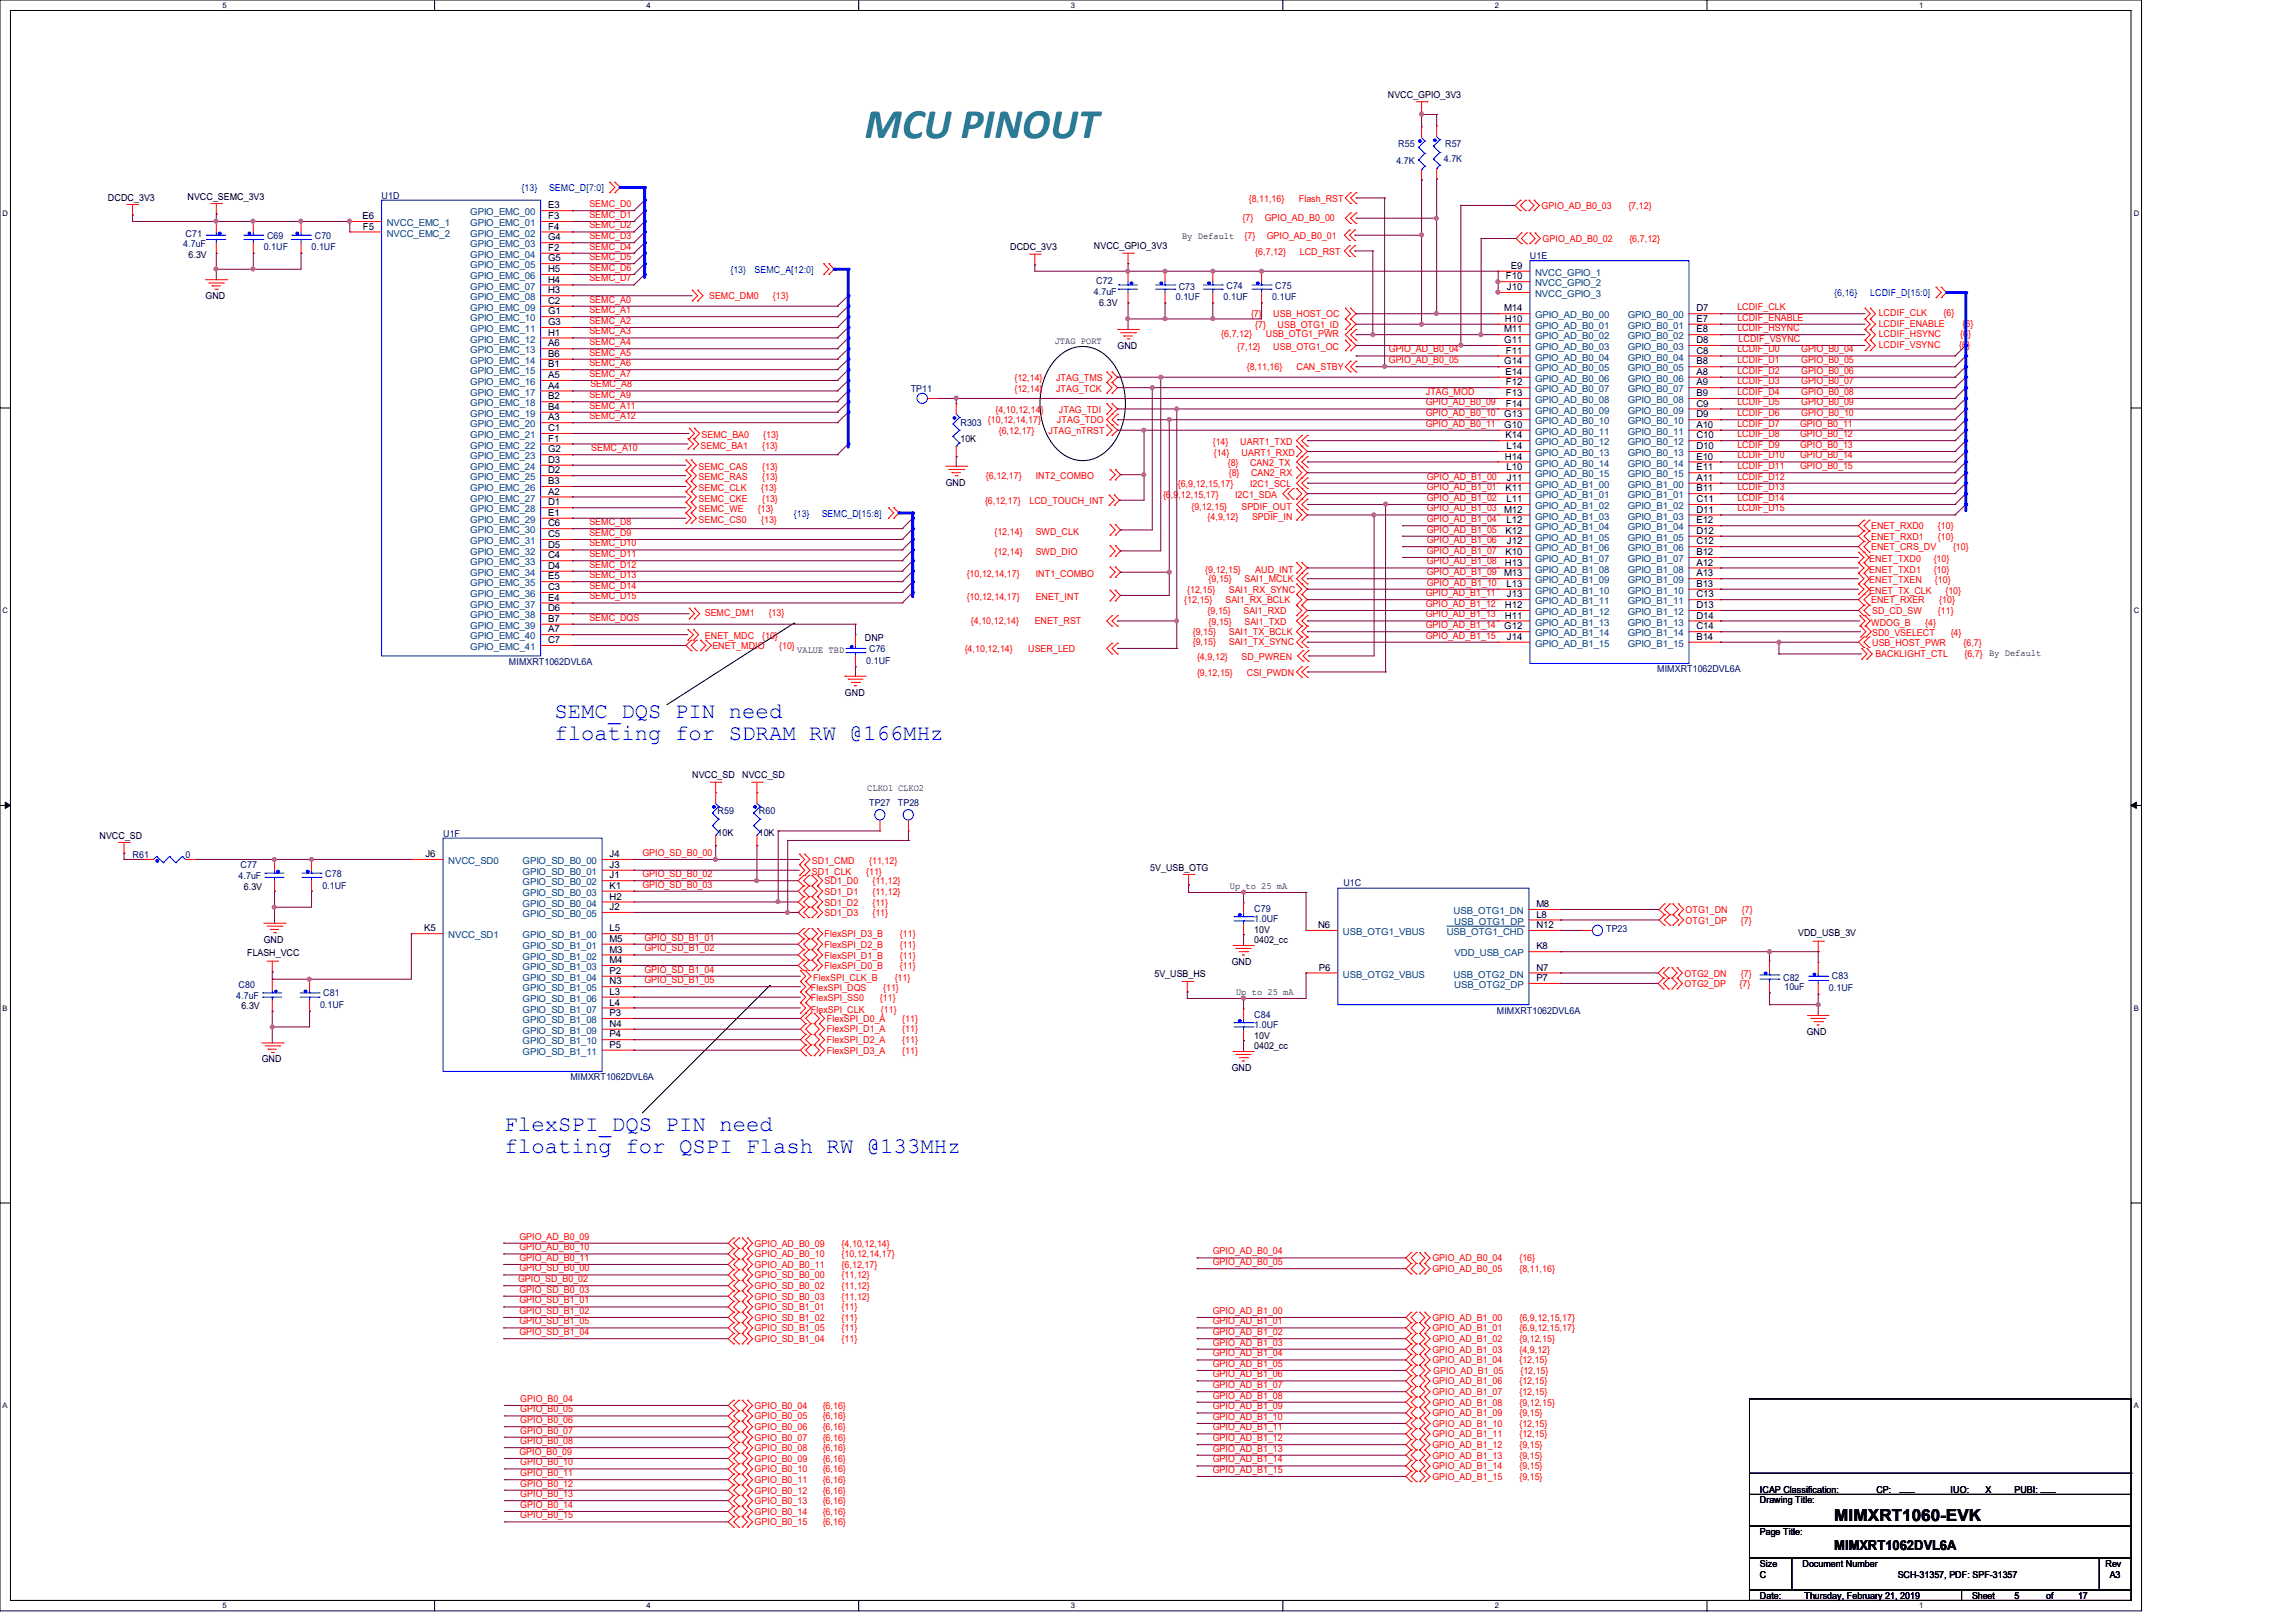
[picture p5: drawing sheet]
<svg xmlns="http://www.w3.org/2000/svg" width="297mm" height="210mm" viewBox="0 0 297 210" stroke-linecap="round" stroke-linejoin="round" font-family="sans-serif">
<defs><g id="words">
<text font-size="5.5" fill="#008080" x="111.9" y="17.8">MCU PINOUT</text>
<g font-size="2.9" fill="#00f">
<text x="71.7" y="92.9">SEMC_DQS PIN need</text>
<text x="71.7" y="95.8">floating for SDRAM RW @166MHz</text>
<text x="65.3" y="146.3">FlexSPI_DQS PIN need</text>
<text x="65.3" y="149.2">floating for QSPI Flash RW @133MHz</text>
</g>
<text font-size="2.2" x="237.3" y="196.8">MIMXRT1060-EVK</text>
<text font-size="1.8" x="237.3" y="200.5">MIMXRT1062DVL6A</text>
<g font-size="1.2">
<text x="179.5" y="12.7">NVCC_GPIO_3V3</text>
<text x="14" y="25.9">DCDC_3V3</text>
<text x="24.3" y="25.8">NVCC_SEMC_3V3</text>
<text x="46.9" y="28.4">E6</text>
<text x="46.9" y="29.7">F5</text>
<text x="70.9" y="27">E3</text>
<text x="70.9" y="28.4">F3</text>
<text x="70.9" y="29.7">F4</text>
<text x="24.4" y="33.4">6.3V</text>
<text x="70.9" y="32.5">F2</text>
<text x="70.9" y="31.1">G4</text>
<text x="70.9" y="33.8">G5</text>
<text x="70.9" y="35.2">H5</text>
<text x="130.7" y="32.4">DCDC_3V3</text>
<text x="141.5" y="32.3">NVCC_GPIO_3V3</text>
<text x="152.9" y="30.9">By Default</text>
<text x="195.4" y="34.8">E9</text>
<text x="26.6" y="38.7">GND</text>
<text x="70.9" y="39.3">C2</text>
<text x="70.9" y="36.6">H4</text>
<text x="70.9" y="38">H3</text>
<text x="70.9" y="40.7">G1</text>
<text x="142.2" y="39.5">6.3V</text>
<text x="194.6" y="40.3">M14</text>
<text x="194.7" y="41.7">H10</text>
<text x="194.8" y="36.2">F10</text>
<text x="194.9" y="37.5">J10</text>
<text x="219.4" y="40.3">D7</text>
<text x="219.4" y="41.7">E7</text>
<text x="70.9" y="47.5">B1</text>
<text x="70.9" y="42.1">G3</text>
<text x="70.9" y="43.4">H1</text>
<text x="70.9" y="44.8">A6</text>
<text x="70.9" y="46.2">B6</text>
<text x="136.4" y="44.5">JTAG PORT</text>
<text x="144.6" y="45.2">GND</text>
<text x="194.6" y="44.4">G11</text>
<text x="194.6" y="47.2">G14</text>
<text x="194.6" y="43">M11</text>
<text x="194.8" y="45.8">F11</text>
<text x="219.4" y="43">E8</text>
<text x="219.4" y="44.4">D8</text>
<text x="219.4" y="45.8">C8</text>
<text x="219.4" y="47.2">B8</text>
<text x="70.9" y="51.7">B2</text>
<text x="70.9" y="50.3">A4</text>
<text x="70.9" y="48.9">A5</text>
<text x="70.9" y="53">B4</text>
<text x="194.8" y="48.5">E14</text>
<text x="194.8" y="49.9">F12</text>
<text x="194.8" y="51.3">F13</text>
<text x="194.8" y="52.6">F14</text>
<text x="219.4" y="48.5">A8</text>
<text x="219.4" y="49.9">A9</text>
<text x="219.4" y="51.3">B9</text>
<text x="219.4" y="52.6">C9</text>
<text x="70.9" y="54.4">A3</text>
<text x="70.9" y="59.9">D3</text>
<text x="70.9" y="55.8">C1</text>
<text x="70.9" y="58.5">G2</text>
<text x="70.9" y="57.1">F1</text>
<text x="124.2" y="57.2">10K</text>
<text x="194.6" y="55.4">G10</text>
<text x="194.6" y="54">G13</text>
<text x="194.7" y="59.5">H14</text>
<text x="194.8" y="56.7">K14</text>
<text x="194.9" y="58.1">L14</text>
<text x="219.4" y="54">D9</text>
<text x="219.4" y="55.4">A10</text>
<text x="219.4" y="56.7">C10</text>
<text x="219.4" y="58.1">D10</text>
<text x="219.4" y="59.5">E10</text>
<text x="70.9" y="64">A2</text>
<text x="70.9" y="62.7">B3</text>
<text x="70.9" y="65.4">D1</text>
<text x="70.9" y="61.3">D2</text>
<text x="122.3" y="62.9">GND</text>
<text x="194.8" y="63.6">K11</text>
<text x="194.9" y="65">L11</text>
<text x="194.9" y="60.9">L10</text>
<text x="194.9" y="62.2">J11</text>
<text x="219.4" y="60.9">E11</text>
<text x="219.4" y="62.2">A11</text>
<text x="219.4" y="63.6">B11</text>
<text x="219.4" y="65">C11</text>
<text x="70.9" y="66.8">E1</text>
<text x="70.9" y="69.5">C5</text>
<text x="70.9" y="70.9">D5</text>
<text x="70.9" y="68.1">C6</text>
<text x="194.6" y="66.3">M12</text>
<text x="194.8" y="69.1">K12</text>
<text x="194.8" y="71.8">K10</text>
<text x="194.9" y="67.7">L12</text>
<text x="194.9" y="70.4">J12</text>
<text x="219.4" y="66.3">D11</text>
<text x="219.4" y="67.7">E12</text>
<text x="219.4" y="69.1">D12</text>
<text x="219.4" y="70.4">C12</text>
<text x="219.4" y="71.8">B12</text>
<text x="70.9" y="76.4">C3</text>
<text x="70.9" y="72.3">C4</text>
<text x="70.9" y="73.6">D4</text>
<text x="70.9" y="77.7">E4</text>
<text x="70.9" y="75">E5</text>
<text x="194.6" y="74.6">M13</text>
<text x="194.7" y="73.2">H13</text>
<text x="194.9" y="75.9">L13</text>
<text x="194.9" y="77.3">J13</text>
<text x="219.4" y="73.2">A12</text>
<text x="219.4" y="74.6">A13</text>
<text x="219.4" y="75.9">B13</text>
<text x="219.4" y="77.3">C13</text>
<text x="70.9" y="79.1">D6</text>
<text x="70.9" y="81.8">A7</text>
<text x="70.9" y="80.5">B7</text>
<text x="70.9" y="83.2">C7</text>
<text x="111.9" y="82.9">DNP</text>
<text x="194.6" y="81.4">G12</text>
<text x="194.7" y="78.7">H12</text>
<text x="194.7" y="80.1">H11</text>
<text x="194.9" y="82.8">J14</text>
<text x="219.4" y="78.7">D13</text>
<text x="219.4" y="80.1">D14</text>
<text x="219.4" y="81.4">C14</text>
<text x="219.4" y="82.8">B14</text>
<text x="103.1" y="84.5">VALUE TBD</text>
<text x="109.3" y="90">GND</text>
<text x="89.5" y="100.7">NVCC_SD</text>
<text x="96" y="100.7">NVCC_SD</text>
<text x="112.2" y="102.4">CLKO1 CLKO2</text>
<text x="12.9" y="108.5">NVCC_SD</text>
<text x="55" y="110.9">J6</text>
<text x="78.9" y="110.9">J4</text>
<text x="78.9" y="112.3">J3</text>
<text x="78.9" y="113.7">J1</text>
<text x="92.8" y="108.1">10K</text>
<text x="98.2" y="108.1">10K</text>
<text x="148.8" y="112.6">5V_USB_OTG</text>
<text x="31.5" y="115.1">6.3V</text>
<text x="78.9" y="115">K1</text>
<text x="78.9" y="116.4">H2</text>
<text x="78.9" y="117.8">J2</text>
<text x="159.1" y="115">Up to 25 mA</text>
<text x="198.7" y="117.4">M8</text>
<text x="198.7" y="118.7">L8</text>
<text x="32" y="123.7">FLASH_VCC</text>
<text x="34.1" y="122">GND</text>
<text x="54.9" y="120.5">K5</text>
<text x="78.9" y="124.6">M4</text>
<text x="78.9" y="120.5">L5</text>
<text x="78.9" y="123.3">M3</text>
<text x="78.9" y="121.9">M5</text>
<text x="159.3" y="124.8">GND</text>
<text x="162.3" y="120.7">10V</text>
<text x="162.3" y="122.1">0402_cc</text>
<text x="170.5" y="120.1">N6</text>
<text x="170.6" y="125.6">P6</text>
<text x="198.7" y="120.1">N12</text>
<text x="198.7" y="125.6">N7</text>
<text x="198.7" y="122.8">K8</text>
<text x="232.6" y="121.2">VDD_USB_3V</text>
<text x="31.2" y="130.6">6.3V</text>
<text x="78.9" y="127.4">N3</text>
<text x="78.9" y="126">P2</text>
<text x="78.9" y="131.5">P3</text>
<text x="78.9" y="130.1">L4</text>
<text x="78.9" y="128.7">L3</text>
<text x="149.3" y="126.4">5V_USB_HS</text>
<text x="159.9" y="128.7">Up to 25 mA</text>
<text x="198.7" y="127">P7</text>
<text x="33.9" y="137.5">GND</text>
<text x="78.9" y="132.9">N4</text>
<text x="78.9" y="134.2">P4</text>
<text x="78.9" y="135.6">P5</text>
<text x="162.3" y="134.4">10V</text>
<text x="162.3" y="135.8">0402_cc</text>
<text x="233.7" y="133.9">GND</text>
<text x="159.3" y="138.6">GND</text>
<text x="227.7" y="194.5">Drawing Title:</text>
<text x="227.7" y="193.2">ICAP Classification:</text>
<text x="242.7" y="193.2">CP:</text>
<text x="245.8" y="193">___</text>
<text x="252.3" y="193.2">IUO:</text>
<text x="256.2" y="193.2">_X_</text>
<text x="260.6" y="193.2">PUBI: ___</text>
<text x="227.7" y="202.7">Size</text>
<text x="227.7" y="198.6">Page Title:</text>
<text x="233.2" y="202.7">Document Number</text>
<text x="272.4" y="202.7">Rev</text>
<text x="227.7" y="206.9">Date:</text>
<text x="227.7" y="204.1">C</text>
<text x="233.4" y="206.9">Thursday, February 21, 2019</text>
<text x="245.5" y="204.1">SCH-31357, PDF: SPF-31357</text>
<text x="255.1" y="206.9">Sheet</text>
<text x="260.6" y="206.9">5</text>
<text x="264.7" y="206.9">of</text>
<text x="268.8" y="206.9">17</text>
<text x="272.9" y="204.1">A3</text>
</g>
<g font-size="1.2" fill="#000080">
<text x="180.6" y="21.2">4.7K</text>
<text x="180.9" y="19">R55</text>
<text x="186.8" y="21">4.7K</text>
<text x="186.9" y="19">R57</text>
<text x="49.4" y="25.7">U1D</text>
<text x="23.7" y="32">4.7uF</text>
<text x="24" y="30.6">C71</text>
<text x="34.1" y="32.4">0.1UF</text>
<text x="34.5" y="30.9">C69</text>
<text x="40.3" y="32.4">0.1UF</text>
<text x="40.7" y="30.9">C70</text>
<text x="197.9" y="33.5">U1E</text>
<text x="141.5" y="38.1">4.7uF</text>
<text x="141.8" y="36.8">C72</text>
<text x="152.1" y="38.9">0.1UF</text>
<text x="152.5" y="37.5">C73</text>
<text x="158.3" y="38.9">0.1UF</text>
<text x="158.7" y="37.3">C74</text>
<text x="164.6" y="38.9">0.1UF</text>
<text x="165" y="37.3">C75</text>
<text x="117.8" y="50.8">TP11</text>
<text x="124.2" y="55.2">R303</text>
<text x="65.8" y="86">MIMXRT1062DVL6A</text>
<text x="112.1" y="85.9">0.1UF</text>
<text x="112.4" y="84.4">C76</text>
<text x="214.4" y="87">MIMXRT1062DVL6A</text>
<text x="92.8" y="105.4">R59</text>
<text x="98.2" y="105.4">R60</text>
<text x="112.4" y="104.3">TP27</text>
<text x="116.2" y="104.3">TP28</text>
<text x="17.1" y="111">R61</text>
<text x="24" y="111">0</text>
<text x="30.9" y="113.7">4.7uF</text>
<text x="31.1" y="112.4">C77</text>
<text x="42.1" y="113.5">C78</text>
<text x="57.3" y="108.2">U1F</text>
<text x="41.7" y="115">0.1UF</text>
<text x="162.3" y="118">C79</text>
<text x="162.3" y="119.3">1.0UF</text>
<text x="173.8" y="114.7">U1C</text>
<text x="207.8" y="120.6">TP23</text>
<text x="30.6" y="129.2">4.7uF</text>
<text x="30.9" y="127.8">C80</text>
<text x="41.4" y="130.5">0.1UF</text>
<text x="41.8" y="128.9">C81</text>
<text x="162.3" y="131.7">C84</text>
<text x="193.6" y="131.1">MIMXRT1062DVL6A</text>
<text x="230.7" y="126.9">C82</text>
<text x="230.8" y="128.1">10uF</text>
<text x="236.6" y="128.3">0.1UF</text>
<text x="237" y="126.7">C83</text>
<text x="162.3" y="133.1">1.0UF</text>
<text x="73.8" y="139.8">MIMXRT1062DVL6A</text>
</g>
<g font-size="1.2" fill="#004080">
<text x="50" y="29.3">NVCC_EMC_1</text>
<text x="60.8" y="27.9">GPIO_EMC_00</text>
<text x="60.8" y="29.3">GPIO_EMC_01</text>
<text x="50" y="30.6">NVCC_EMC_2</text>
<text x="60.8" y="33.4">GPIO_EMC_04</text>
<text x="60.8" y="30.6">GPIO_EMC_02</text>
<text x="60.8" y="32">GPIO_EMC_03</text>
<text x="60.8" y="34.7">GPIO_EMC_05</text>
<text x="198.6" y="35.7">NVCC_GPIO_1</text>
<text x="60.8" y="40.2">GPIO_EMC_09</text>
<text x="60.8" y="37.5">GPIO_EMC_07</text>
<text x="60.8" y="36.1">GPIO_EMC_06</text>
<text x="60.8" y="38.9">GPIO_EMC_08</text>
<text x="60.8" y="41.6">GPIO_EMC_10</text>
<text x="198.6" y="37">NVCC_GPIO_2</text>
<text x="198.6" y="38.4">NVCC_GPIO_3</text>
<text x="198.6" y="41.2">GPIO_AD_B0_00</text>
<text x="210.6" y="41.2">GPIO_B0_00</text>
<text x="60.8" y="43">GPIO_EMC_11</text>
<text x="60.8" y="44.3">GPIO_EMC_12</text>
<text x="60.8" y="45.7">GPIO_EMC_13</text>
<text x="60.8" y="47.1">GPIO_EMC_14</text>
<text x="198.6" y="42.5">GPIO_AD_B0_01</text>
<text x="198.6" y="45.3">GPIO_AD_B0_03</text>
<text x="198.6" y="46.7">GPIO_AD_B0_04</text>
<text x="198.6" y="43.9">GPIO_AD_B0_02</text>
<text x="210.6" y="42.5">GPIO_B0_01</text>
<text x="210.6" y="43.9">GPIO_B0_02</text>
<text x="210.6" y="45.3">GPIO_B0_03</text>
<text x="210.6" y="46.7">GPIO_B0_04</text>
<text x="60.8" y="52.6">GPIO_EMC_18</text>
<text x="60.8" y="48.4">GPIO_EMC_15</text>
<text x="60.8" y="51.2">GPIO_EMC_17</text>
<text x="60.8" y="49.8">GPIO_EMC_16</text>
<text x="60.8" y="53.9">GPIO_EMC_19</text>
<text x="198.6" y="48">GPIO_AD_B0_05</text>
<text x="198.6" y="49.4">GPIO_AD_B0_06</text>
<text x="198.6" y="50.8">GPIO_AD_B0_07</text>
<text x="198.6" y="52.2">GPIO_AD_B0_08</text>
<text x="198.6" y="53.5">GPIO_AD_B0_09</text>
<text x="210.6" y="48">GPIO_B0_05</text>
<text x="210.6" y="49.4">GPIO_B0_06</text>
<text x="210.6" y="50.8">GPIO_B0_07</text>
<text x="210.6" y="52.2">GPIO_B0_08</text>
<text x="210.6" y="53.5">GPIO_B0_09</text>
<text x="60.8" y="55.3">GPIO_EMC_20</text>
<text x="60.8" y="56.7">GPIO_EMC_21</text>
<text x="60.8" y="59.4">GPIO_EMC_23</text>
<text x="60.8" y="58">GPIO_EMC_22</text>
<text x="198.6" y="56.3">GPIO_AD_B0_11</text>
<text x="198.6" y="57.6">GPIO_AD_B0_12</text>
<text x="198.6" y="59">GPIO_AD_B0_13</text>
<text x="198.6" y="54.9">GPIO_AD_B0_10</text>
<text x="210.6" y="54.9">GPIO_B0_10</text>
<text x="210.6" y="56.3">GPIO_B0_11</text>
<text x="210.6" y="57.6">GPIO_B0_12</text>
<text x="210.6" y="59">GPIO_B0_13</text>
<text x="60.8" y="64.9">GPIO_EMC_27</text>
<text x="60.8" y="63.5">GPIO_EMC_26</text>
<text x="60.8" y="60.8">GPIO_EMC_24</text>
<text x="60.8" y="62.1">GPIO_EMC_25</text>
<text x="198.6" y="60.4">GPIO_AD_B0_14</text>
<text x="198.6" y="63.1">GPIO_AD_B1_00</text>
<text x="198.6" y="64.5">GPIO_AD_B1_01</text>
<text x="198.6" y="65.9">GPIO_AD_B1_02</text>
<text x="198.6" y="61.8">GPIO_AD_B0_15</text>
<text x="210.6" y="60.4">GPIO_B0_14</text>
<text x="210.6" y="61.8">GPIO_B0_15</text>
<text x="210.6" y="63.1">GPIO_B1_00</text>
<text x="210.6" y="64.5">GPIO_B1_01</text>
<text x="210.6" y="65.9">GPIO_B1_02</text>
<text x="60.8" y="66.3">GPIO_EMC_28</text>
<text x="60.8" y="67.6">GPIO_EMC_29</text>
<text x="60.8" y="70.4">GPIO_EMC_31</text>
<text x="60.8" y="71.8">GPIO_EMC_32</text>
<text x="60.8" y="69">GPIO_EMC_30</text>
<text x="198.6" y="67.2">GPIO_AD_B1_03</text>
<text x="198.6" y="68.6">GPIO_AD_B1_04</text>
<text x="198.6" y="70">GPIO_AD_B1_05</text>
<text x="198.6" y="71.3">GPIO_AD_B1_06</text>
<text x="210.6" y="67.2">GPIO_B1_03</text>
<text x="210.6" y="68.6">GPIO_B1_04</text>
<text x="210.6" y="70">GPIO_B1_05</text>
<text x="210.6" y="71.3">GPIO_B1_06</text>
<text x="60.8" y="77.3">GPIO_EMC_36</text>
<text x="60.8" y="73.2">GPIO_EMC_33</text>
<text x="60.8" y="74.5">GPIO_EMC_34</text>
<text x="60.8" y="75.9">GPIO_EMC_35</text>
<text x="198.6" y="74.1">GPIO_AD_B1_08</text>
<text x="198.6" y="76.8">GPIO_AD_B1_10</text>
<text x="198.6" y="75.5">GPIO_AD_B1_09</text>
<text x="198.6" y="72.7">GPIO_AD_B1_07</text>
<text x="210.6" y="72.7">GPIO_B1_07</text>
<text x="210.6" y="74.1">GPIO_B1_08</text>
<text x="210.6" y="75.5">GPIO_B1_09</text>
<text x="210.6" y="76.8">GPIO_B1_10</text>
<text x="60.8" y="78.6">GPIO_EMC_37</text>
<text x="60.8" y="80">GPIO_EMC_38</text>
<text x="60.8" y="82.7">GPIO_EMC_40</text>
<text x="60.8" y="81.4">GPIO_EMC_39</text>
<text x="198.6" y="82.3">GPIO_AD_B1_14</text>
<text x="198.6" y="79.6">GPIO_AD_B1_12</text>
<text x="198.6" y="78.2">GPIO_AD_B1_11</text>
<text x="198.6" y="80.9">GPIO_AD_B1_13</text>
<text x="198.6" y="83.7">GPIO_AD_B1_15</text>
<text x="210.6" y="78.2">GPIO_B1_11</text>
<text x="210.6" y="79.6">GPIO_B1_12</text>
<text x="210.6" y="80.9">GPIO_B1_13</text>
<text x="210.6" y="82.3">GPIO_B1_14</text>
<text x="210.6" y="83.7">GPIO_B1_15</text>
<text x="60.8" y="84.1">GPIO_EMC_41</text>
<text x="58" y="111.8">NVCC_SD0</text>
<text x="67.6" y="111.8">GPIO_SD_B0_00</text>
<text x="67.6" y="113.2">GPIO_SD_B0_01</text>
<text x="67.6" y="114.6">GPIO_SD_B0_02</text>
<text x="67.6" y="115.9">GPIO_SD_B0_03</text>
<text x="67.6" y="117.3">GPIO_SD_B0_04</text>
<text x="67.6" y="118.7">GPIO_SD_B0_05</text>
<text x="188" y="118.3">USB_OTG1_DN</text>
<text x="188.1" y="119.6">USB_OTG1_DP</text>
<text x="58" y="121.4">NVCC_SD1</text>
<text x="67.6" y="125.5">GPIO_SD_B1_03</text>
<text x="67.6" y="121.4">GPIO_SD_B1_00</text>
<text x="67.6" y="124.2">GPIO_SD_B1_02</text>
<text x="67.6" y="122.8">GPIO_SD_B1_01</text>
<text x="173.7" y="121">USB_OTG1_VBUS</text>
<text x="187.1" y="121">USB_OTG1_CHD</text>
<text x="188.2" y="123.7">VDD_USB_CAP</text>
<text x="67.6" y="128.3">GPIO_SD_B1_05</text>
<text x="67.6" y="126.9">GPIO_SD_B1_04</text>
<text x="67.6" y="131">GPIO_SD_B1_07</text>
<text x="67.6" y="129.6">GPIO_SD_B1_06</text>
<text x="173.7" y="126.5">USB_OTG2_VBUS</text>
<text x="188" y="126.5">USB_OTG2_DN</text>
<text x="188.1" y="127.8">USB_OTG2_DP</text>
<text x="67.6" y="132.4">GPIO_SD_B1_08</text>
<text x="67.6" y="133.8">GPIO_SD_B1_09</text>
<text x="67.6" y="135.1">GPIO_SD_B1_10</text>
<text x="67.6" y="136.5">GPIO_SD_B1_11</text>
</g>
<g font-size="1.2" fill="#00f">
<text x="67.5" y="24.7">{13}</text>
<text x="71" y="24.7">SEMC_D[7:0]</text>
<text x="94.5" y="35.3">{13}</text>
<text x="97.6" y="35.3">SEMC_A[12:0]</text>
<text x="237.3" y="38.3">{6,16}</text>
<text x="241.9" y="38.3">LCDIF_D[15:0]</text>
<text x="102.7" y="66.8">{13}</text>
<text x="106.3" y="66.8">SEMC_D[15:8]</text>
</g>
<g font-size="1.2" fill="#f00">
<text x="76.2" y="26.8">SEMC_D0</text>
<text x="76.2" y="28.2">SEMC_D1</text>
<text x="76.2" y="29.5">SEMC_D2</text>
<text x="160.7" y="28.6">{7}</text>
<text x="161.5" y="26.1">{8,11,16}</text>
<text x="163.6" y="28.6">GPIO_AD_B0_00</text>
<text x="168" y="26.1">Flash_RST</text>
<text x="199.4" y="27.1">GPIO_AD_B0_03</text>
<text x="210.6" y="27.1">{7,12}</text>
<text x="76.2" y="30.9">SEMC_D3</text>
<text x="76.2" y="32.3">SEMC_D4</text>
<text x="76.2" y="33.7">SEMC_D5</text>
<text x="76.2" y="35.1">SEMC_D6</text>
<text x="161" y="30.9">{7}</text>
<text x="162.4" y="32.9">{6,7,12}</text>
<text x="163.9" y="30.9">GPIO_AD_B0_01</text>
<text x="168.1" y="32.9">LCD_RST</text>
<text x="199.6" y="31.3">GPIO_AD_B0_02</text>
<text x="210.8" y="31.3">{6,7,12}</text>
<text x="76.2" y="36.4">SEMC_D7</text>
<text x="76.2" y="39.2">SEMC_A0</text>
<text x="76.2" y="40.5">SEMC_A1</text>
<text x="76.2" y="41.9">SEMC_A2</text>
<text x="91.7" y="38.7">SEMC_DM0</text>
<text x="100" y="38.7">{13}</text>
<text x="161.8" y="41">{7}</text>
<text x="164.7" y="41">USB_HOST_OC</text>
<text x="224.7" y="40.1">LCDIF_CLK</text>
<text x="224.7" y="41.5">LCDIF_ENABLE</text>
<text x="243" y="40.9">LCDIF_CLK</text>
<text x="251.4" y="40.9">{6}</text>
<text x="76.2" y="43.3">SEMC_A3</text>
<text x="76.2" y="44.7">SEMC_A4</text>
<text x="76.2" y="46">SEMC_A5</text>
<text x="76.2" y="47.4">SEMC_A6</text>
<text x="158" y="43.6">{6,7,12}</text>
<text x="160.1" y="45.3">{7,12}</text>
<text x="161.3" y="47.9">{8,11,16}</text>
<text x="162.4" y="42.4">{7}</text>
<text x="163.7" y="43.6">USB_OTG1_PWR</text>
<text x="164.7" y="45.3">USB_OTG1_OC</text>
<text x="165.3" y="42.4">USB_OTG1_ID</text>
<text x="167.7" y="47.9">CAN_STBY</text>
<text x="179.7" y="45.6">GPIO_AD_B0_04</text>
<text x="179.7" y="47">GPIO_AD_B0_05</text>
<text x="224.7" y="42.8">LCDIF_HSYNC</text>
<text x="224.7" y="45.6">LCDIF_D0</text>
<text x="224.7" y="47">LCDIF_D1</text>
<text x="224.9" y="44.2">LCDIF_VSYNC</text>
<text x="233" y="45.6">GPIO_B0_04</text>
<text x="233" y="47">GPIO_B0_05</text>
<text x="243" y="42.3">LCDIF_ENABLE</text>
<text x="243" y="43.6">LCDIF_HSYNC</text>
<text x="243" y="45">LCDIF_VSYNC</text>
<text x="253.4" y="45">{6}</text>
<text x="253.6" y="43.6">{6}</text>
<text x="253.9" y="42.3">{6}</text>
<text x="76.2" y="48.8">SEMC_A7</text>
<text x="76.2" y="51.5">SEMC_A9</text>
<text x="76.2" y="52.9">SEMC_A11</text>
<text x="76.4" y="50.1">SEMC_A8</text>
<text x="128.8" y="53.4">{4,10,12,14}</text>
<text x="131.2" y="49.3">{12,14}</text>
<text x="131.2" y="50.8">{12,14}</text>
<text x="136.6" y="49.3">JTAG_TMS</text>
<text x="136.6" y="50.8">JTAG_TCK</text>
<text x="137" y="53.4">JTAG_TDI</text>
<text x="184.4" y="53.8">GPIO_AD_B0_10</text>
<text x="184.4" y="52.5">GPIO_AD_B0_09</text>
<text x="184.4" y="51.1">JTAG_MOD</text>
<text x="224.7" y="48.3">LCDIF_D2</text>
<text x="224.7" y="49.7">LCDIF_D3</text>
<text x="224.7" y="51.1">LCDIF_D4</text>
<text x="224.7" y="52.5">LCDIF_D5</text>
<text x="224.7" y="53.8">LCDIF_D6</text>
<text x="233" y="48.3">GPIO_B0_06</text>
<text x="233" y="49.7">GPIO_B0_07</text>
<text x="233" y="51.1">GPIO_B0_08</text>
<text x="233" y="52.5">GPIO_B0_09</text>
<text x="233" y="53.8">GPIO_B0_10</text>
<text x="76.2" y="54.2">SEMC_A12</text>
<text x="76.5" y="58.4">SEMC_A10</text>
<text x="90.6" y="58">SEMC_BA1</text>
<text x="90.8" y="56.7">SEMC_BA0</text>
<text x="98.6" y="58">{13}</text>
<text x="98.7" y="56.7">{13}</text>
<text x="127.8" y="54.7">{10,12,14,17}</text>
<text x="129.2" y="56.1">{6,12,17}</text>
<text x="135.6" y="56.1">JTAG_nTRST</text>
<text x="136.7" y="54.7">JTAG_TDO</text>
<text x="156.9" y="57.6">{14}</text>
<text x="157" y="59">{14}</text>
<text x="160.4" y="57.6">UART1_TXD</text>
<text x="160.6" y="59">UART1_RXD</text>
<text x="184.4" y="55.2">GPIO_AD_B0_11</text>
<text x="224.7" y="55.2">LCDIF_D7</text>
<text x="224.7" y="56.6">LCDIF_D8</text>
<text x="224.7" y="58">LCDIF_D9</text>
<text x="224.7" y="59.3">LCDIF_D10</text>
<text x="232.9" y="55.2">GPIO_B0_11</text>
<text x="232.9" y="56.6">GPIO_B0_12</text>
<text x="232.9" y="58">GPIO_B0_13</text>
<text x="232.9" y="59.3">GPIO_B0_14</text>
<text x="90.4" y="60.8">SEMC_CAS</text>
<text x="90.4" y="62.1">SEMC_RAS</text>
<text x="90.4" y="63.5">SEMC_CLK</text>
<text x="90.4" y="64.9">SEMC_CKE</text>
<text x="98.5" y="63.5">{13}</text>
<text x="98.6" y="60.8">{13}</text>
<text x="98.6" y="62.1">{13}</text>
<text x="98.6" y="64.9">{13}</text>
<text x="127.4" y="65.2">{6,12,17}</text>
<text x="127.5" y="62">{6,12,17}</text>
<text x="133.2" y="65.2">LCD_TOUCH_INT</text>
<text x="134" y="62">INT2_COMBO</text>
<text x="150.4" y="64.5">{6,9,12,15,17}</text>
<text x="152.4" y="63">{6,9,12,15,17}</text>
<text x="154.1" y="66">{9,12,15}</text>
<text x="158.8" y="60.2">{8}</text>
<text x="159" y="61.6">{8}</text>
<text x="159.8" y="64.5">I2C1_SDA</text>
<text x="160.6" y="66">SPDIF_OUT</text>
<text x="161.7" y="63">I2C1_SCL</text>
<text x="161.7" y="60.2">CAN2_TX</text>
<text x="161.8" y="61.6">CAN2_RX</text>
<text x="184.6" y="63.4">GPIO_AD_B1_01</text>
<text x="184.6" y="62.1">GPIO_AD_B1_00</text>
<text x="184.6" y="64.8">GPIO_AD_B1_02</text>
<text x="224.7" y="60.7">LCDIF_D11</text>
<text x="224.7" y="63.4">LCDIF_D13</text>
<text x="224.7" y="62.1">LCDIF_D12</text>
<text x="224.7" y="64.8">LCDIF_D14</text>
<text x="232.9" y="60.7">GPIO_B0_15</text>
<text x="76.2" y="69.3">SEMC_D9</text>
<text x="76.2" y="67.9">SEMC_D8</text>
<text x="76.2" y="70.7">SEMC_D10</text>
<text x="90.4" y="66.3">SEMC_WE</text>
<text x="90.4" y="67.6">SEMC_CS0</text>
<text x="98" y="66.3">{13}</text>
<text x="98.5" y="67.6">{13}</text>
<text x="128.6" y="69.2">{12,14}</text>
<text x="128.6" y="71.9">{12,14}</text>
<text x="134" y="69.2">SWD_CLK</text>
<text x="134" y="71.9">SWD_DIO</text>
<text x="156.2" y="67.2">{4,9,12}</text>
<text x="162" y="67.2">SPDIF_IN</text>
<text x="184.6" y="67.6">GPIO_AD_B1_04</text>
<text x="184.6" y="70.3">GPIO_AD_B1_06</text>
<text x="184.6" y="71.7">GPIO_AD_B1_07</text>
<text x="184.6" y="68.9">GPIO_AD_B1_05</text>
<text x="184.6" y="66.2">GPIO_AD_B1_03</text>
<text x="224.7" y="66.2">LCDIF_D15</text>
<text x="242.1" y="68.5">ENET_RXD0</text>
<text x="242.1" y="69.8">ENET_RXD1</text>
<text x="242.1" y="71.2">ENET_CRS_DV</text>
<text x="250.7" y="68.5">{10}</text>
<text x="250.7" y="69.8">{10}</text>
<text x="252.6" y="71.2">{10}</text>
<text x="76.2" y="72.1">SEMC_D11</text>
<text x="76.2" y="73.4">SEMC_D12</text>
<text x="76.2" y="74.8">SEMC_D13</text>
<text x="76.2" y="76.2">SEMC_D14</text>
<text x="76.2" y="77.6">SEMC_D15</text>
<text x="125" y="74.6">{10,12,14,17}</text>
<text x="125" y="77.7">{10,12,14,17}</text>
<text x="134" y="74.6">INT1_COMBO</text>
<text x="134" y="77.7">ENET_INT</text>
<text x="153.6" y="76.7">{12,15}</text>
<text x="155.9" y="74.1">{9,12,15}</text>
<text x="156.3" y="75.3">{9,15}</text>
<text x="159" y="76.7">SAI1_RX_SYNC</text>
<text x="161" y="75.3">SAI1_MCLK</text>
<text x="162.4" y="74.1">AUD_INT</text>
<text x="184.4" y="77.1">GPIO_AD_B1_11</text>
<text x="184.6" y="74.4">GPIO_AD_B1_09</text>
<text x="184.6" y="75.8">GPIO_AD_B1_10</text>
<text x="184.6" y="73">GPIO_AD_B1_08</text>
<text x="241.8" y="72.7">ENET_TXD0</text>
<text x="241.8" y="74.1">ENET_TXD1</text>
<text x="241.8" y="75.5">ENET_TXEN</text>
<text x="241.8" y="76.8">ENET_TX_CLK</text>
<text x="250.1" y="72.7">{10}</text>
<text x="250.1" y="74.1">{10}</text>
<text x="250.3" y="75.5">{10}</text>
<text x="251.7" y="76.8">{10}</text>
<text x="76.2" y="80.3">SEMC_DQS</text>
<text x="91.2" y="79.7">SEMC_DM1</text>
<text x="91.2" y="82.7">ENET_MDC</text>
<text x="92.2" y="84">ENET_MDIO</text>
<text x="98.6" y="82.7">{10}</text>
<text x="99.4" y="79.7">{13}</text>
<text x="100.8" y="84">{10}</text>
<text x="125.6" y="80.7">{4,10,12,14}</text>
<text x="133.9" y="80.7">ENET_RST</text>
<text x="153.2" y="78.1">{12,15}</text>
<text x="154.3" y="83.4">{9,15}</text>
<text x="154.3" y="82.2">{9,15}</text>
<text x="156.2" y="79.5">{9,15}</text>
<text x="156.3" y="80.8">{9,15}</text>
<text x="158.5" y="78.1">SAI1_RX_BCLK</text>
<text x="159" y="83.4">SAI1_TX_SYNC</text>
<text x="159" y="82.2">SAI1_TX_BCLK</text>
<text x="160.9" y="79.5">SAI1_RXD</text>
<text x="161" y="80.8">SAI1_TXD</text>
<text x="184.4" y="82.6">GPIO_AD_B1_15</text>
<text x="184.4" y="81.3">GPIO_AD_B1_14</text>
<text x="184.4" y="79.9">GPIO_AD_B1_13</text>
<text x="184.4" y="78.5">GPIO_AD_B1_12</text>
<text x="242.1" y="78.1">ENET_RXER</text>
<text x="242.1" y="80.9">WDOG_B</text>
<text x="242.2" y="83.6">USB_HOST_PWR</text>
<text x="242.2" y="79.5">SD_CD_SW</text>
<text x="242.2" y="82.3">SD0_VSELECT</text>
<text x="249" y="80.9">{4}</text>
<text x="250.7" y="79.5">{11}</text>
<text x="250.9" y="78.1">{10}</text>
<text x="252.3" y="82.3">{4}</text>
<text x="254" y="83.6">{6,7}</text>
<text x="124.8" y="84.4">{4,10,12,14}</text>
<text x="133" y="84.4">USER_LED</text>
<text x="154.9" y="85.3">{4,9,12}</text>
<text x="154.9" y="87.4">{9,12,15}</text>
<text x="160.6" y="85.3">SD_PWREN</text>
<text x="161.3" y="87.4">CSI_PWDN</text>
<text x="242.6" y="85">BACKLIGHT_CTL</text>
<text x="254.1" y="85">{6,7} By Default</text>
<text x="83.1" y="113.5">GPIO_SD_B0_02</text>
<text x="83.1" y="110.7">GPIO_SD_B0_00</text>
<text x="105" y="113.2">SD1_CLK</text>
<text x="105" y="111.8">SD1_CMD</text>
<text x="112.1" y="113.2">{11}</text>
<text x="112.4" y="111.8">{11,12}</text>
<text x="83.1" y="114.8">GPIO_SD_B0_03</text>
<text x="106.7" y="114.4">SD1_D0</text>
<text x="106.7" y="115.8">SD1_D1</text>
<text x="106.7" y="117.2">SD1_D2</text>
<text x="106.7" y="118.5">SD1_D3</text>
<text x="112.9" y="114.4">{11,12}</text>
<text x="112.9" y="115.8">{11,12}</text>
<text x="112.9" y="117.2">{11}</text>
<text x="112.9" y="118.5">{11}</text>
<text x="218.1" y="118.1">OTG1_DN</text>
<text x="218.1" y="119.5">OTG1_DP</text>
<text x="225.2" y="119.5">{7}</text>
<text x="225.3" y="118.1">{7}</text>
<text x="83.4" y="123.1">GPIO_SD_B1_02</text>
<text x="83.4" y="121.7">GPIO_SD_B1_01</text>
<text x="83.4" y="125.9">GPIO_SD_B1_04</text>
<text x="106.7" y="121.3">FlexSPI_D3_B</text>
<text x="106.7" y="122.6">FlexSPI_D2_B</text>
<text x="106.7" y="124">FlexSPI_D1_B</text>
<text x="106.7" y="125.4">FlexSPI_D0_B</text>
<text x="116.4" y="121.3">{11}</text>
<text x="116.4" y="122.6">{11}</text>
<text x="116.4" y="124">{11}</text>
<text x="116.4" y="125.4">{11}</text>
<text x="83.4" y="127.2">GPIO_SD_B1_05</text>
<text x="104.9" y="129.5">FlexSPI_SS0</text>
<text x="104.9" y="131">FlexSPI_CLK</text>
<text x="104.9" y="128.3">FlexSPI_DQS</text>
<text x="105.2" y="126.9">FlexSPI_CLK_B</text>
<text x="113.8" y="129.5">{11}</text>
<text x="114" y="131">{11}</text>
<text x="114.3" y="128.3">{11}</text>
<text x="115.7" y="126.9">{11}</text>
<text x="217.9" y="126.4">OTG2_DN</text>
<text x="217.9" y="127.7">OTG2_DP</text>
<text x="225" y="127.7">{7}</text>
<text x="225.2" y="126.4">{7}</text>
<text x="107" y="136.4">FlexSPI_D3_A</text>
<text x="107" y="135">FlexSPI_D2_A</text>
<text x="107" y="133.6">FlexSPI_D1_A</text>
<text x="107" y="132.2">FlexSPI_D0_A</text>
<text x="116.7" y="136.4">{11}</text>
<text x="116.7" y="135">{11}</text>
<text x="116.7" y="133.6">{11}</text>
<text x="116.7" y="132.2">{11}</text>
<text x="67.2" y="160.4">GPIO_AD_B0_09</text>
<text x="67.2" y="161.8">GPIO_AD_B0_10</text>
<text x="97.6" y="161.3">GPIO_AD_B0_09</text>
<text x="108.9" y="161.3">{4,10,12,14}</text>
<text x="67" y="165.9">GPIO_SD_B0_02</text>
<text x="67.2" y="163.2">GPIO_AD_B0_11</text>
<text x="67.2" y="164.5">GPIO_SD_B0_00</text>
<text x="67.2" y="167.3">GPIO_SD_B0_03</text>
<text x="97.6" y="162.7">GPIO_AD_B0_10</text>
<text x="97.6" y="164.1">GPIO_AD_B0_11</text>
<text x="97.6" y="165.4">GPIO_SD_B0_00</text>
<text x="97.6" y="166.8">GPIO_SD_B0_02</text>
<text x="108.9" y="162.7">{10,12,14,17}</text>
<text x="108.9" y="164.1">{6,12,17}</text>
<text x="108.9" y="165.4">{11,12}</text>
<text x="108.9" y="166.8">{11,12}</text>
<text x="156.9" y="162.3">GPIO_AD_B0_04</text>
<text x="156.9" y="163.7">GPIO_AD_B0_05</text>
<text x="185.3" y="163.2">GPIO_AD_B0_04</text>
<text x="185.3" y="164.6">GPIO_AD_B0_05</text>
<text x="196.5" y="163.2">{16}</text>
<text x="196.5" y="164.6">{8,11,16}</text>
<text x="67.2" y="168.7">GPIO_SD_B1_01</text>
<text x="67.2" y="170">GPIO_SD_B1_02</text>
<text x="67.2" y="171.4">GPIO_SD_B1_05</text>
<text x="67.2" y="172.8">GPIO_SD_B1_04</text>
<text x="97.6" y="168.2">GPIO_SD_B0_03</text>
<text x="97.6" y="169.5">GPIO_SD_B1_01</text>
<text x="97.6" y="170.9">GPIO_SD_B1_02</text>
<text x="97.6" y="172.3">GPIO_SD_B1_05</text>
<text x="97.6" y="173.7">GPIO_SD_B1_04</text>
<text x="108.9" y="168.2">{11,12}</text>
<text x="108.9" y="169.5">{11}</text>
<text x="108.9" y="170.9">{11}</text>
<text x="108.9" y="172.3">{11}</text>
<text x="108.9" y="173.7">{11}</text>
<text x="156.9" y="170">GPIO_AD_B1_00</text>
<text x="156.9" y="171.4">GPIO_AD_B1_01</text>
<text x="156.9" y="172.8">GPIO_AD_B1_02</text>
<text x="185.3" y="170.9">GPIO_AD_B1_00</text>
<text x="185.3" y="172.3">GPIO_AD_B1_01</text>
<text x="185.3" y="173.7">GPIO_AD_B1_02</text>
<text x="196.5" y="170.9">{6,9,12,15,17}</text>
<text x="196.5" y="172.3">{6,9,12,15,17}</text>
<text x="196.5" y="173.7">{9,12,15}</text>
<text x="156.9" y="174.1">GPIO_AD_B1_03</text>
<text x="156.9" y="175.5">GPIO_AD_B1_04</text>
<text x="156.9" y="176.9">GPIO_AD_B1_05</text>
<text x="156.9" y="178.2">GPIO_AD_B1_06</text>
<text x="156.9" y="179.6">GPIO_AD_B1_07</text>
<text x="185.3" y="175">GPIO_AD_B1_03</text>
<text x="185.3" y="176.4">GPIO_AD_B1_04</text>
<text x="185.3" y="179.2">GPIO_AD_B1_06</text>
<text x="185.4" y="177.8">GPIO_AD_B1_05</text>
<text x="196.5" y="175">{4,9,12}</text>
<text x="196.5" y="176.4">{12,15}</text>
<text x="196.5" y="179.2">{12,15}</text>
<text x="196.7" y="177.8">{12,15}</text>
<text x="67.3" y="181.4">GPIO_B0_04</text>
<text x="67.3" y="182.8">GPIO_B0_05</text>
<text x="67.3" y="184.1">GPIO_B0_06</text>
<text x="67.3" y="185.5">GPIO_B0_07</text>
<text x="97.6" y="182.3">GPIO_B0_04</text>
<text x="97.6" y="183.7">GPIO_B0_05</text>
<text x="97.6" y="185">GPIO_B0_06</text>
<text x="106.4" y="182.3">{6,16}</text>
<text x="106.4" y="183.7">{6,16}</text>
<text x="106.4" y="185">{6,16}</text>
<text x="156.9" y="182.4">GPIO_AD_B1_09</text>
<text x="156.9" y="181">GPIO_AD_B1_08</text>
<text x="156.9" y="185.1">GPIO_AD_B1_11</text>
<text x="156.9" y="183.7">GPIO_AD_B1_10</text>
<text x="185.3" y="183.3">GPIO_AD_B1_09</text>
<text x="185.3" y="180.5">GPIO_AD_B1_07</text>
<text x="185.3" y="181.9">GPIO_AD_B1_08</text>
<text x="185.3" y="184.7">GPIO_AD_B1_10</text>
<text x="196.5" y="183.3">{9,15}</text>
<text x="196.5" y="180.5">{12,15}</text>
<text x="196.5" y="181.9">{9,12,15}</text>
<text x="196.5" y="184.7">{12,15}</text>
<text x="67.2" y="188.3">GPIO_B0_09</text>
<text x="67.3" y="186.9">GPIO_B0_08</text>
<text x="67.3" y="189.6">GPIO_B0_10</text>
<text x="67.3" y="191">GPIO_B0_11</text>
<text x="97.6" y="186.4">GPIO_B0_07</text>
<text x="97.6" y="187.8">GPIO_B0_08</text>
<text x="97.6" y="189.2">GPIO_B0_09</text>
<text x="97.6" y="190.5">GPIO_B0_10</text>
<text x="97.6" y="191.9">GPIO_B0_11</text>
<text x="106.4" y="186.4">{6,16}</text>
<text x="106.4" y="187.8">{6,16}</text>
<text x="106.4" y="189.2">{6,16}</text>
<text x="106.4" y="190.5">{6,16}</text>
<text x="106.4" y="191.9">{6,16}</text>
<text x="156.9" y="187.8">GPIO_AD_B1_13</text>
<text x="156.9" y="186.5">GPIO_AD_B1_12</text>
<text x="156.9" y="190.6">GPIO_AD_B1_15</text>
<text x="156.9" y="189.2">GPIO_AD_B1_14</text>
<text x="185.3" y="186">GPIO_AD_B1_11</text>
<text x="185.3" y="188.8">GPIO_AD_B1_13</text>
<text x="185.3" y="187.4">GPIO_AD_B1_12</text>
<text x="185.3" y="190.1">GPIO_AD_B1_14</text>
<text x="185.3" y="191.5">GPIO_AD_B1_15</text>
<text x="196.5" y="186">{12,15}</text>
<text x="196.5" y="188.8">{9,15}</text>
<text x="196.5" y="187.4">{9,15}</text>
<text x="196.5" y="190.1">{9,15}</text>
<text x="196.5" y="191.5">{9,15}</text>
<text x="67.3" y="192.4">GPIO_B0_12</text>
<text x="67.3" y="193.7">GPIO_B0_13</text>
<text x="67.3" y="195.1">GPIO_B0_14</text>
<text x="67.3" y="196.5">GPIO_B0_15</text>
<text x="97.6" y="193.3">GPIO_B0_12</text>
<text x="97.6" y="194.6">GPIO_B0_13</text>
<text x="97.6" y="196">GPIO_B0_14</text>
<text x="97.6" y="197.4">GPIO_B0_15</text>
<text x="106.4" y="193.3">{6,16}</text>
<text x="106.4" y="194.6">{6,16}</text>
<text x="106.4" y="196">{6,16}</text>
<text x="106.4" y="197.4">{6,16}</text>
</g>
<g font-size="1">
<text x="28.8" y="1">5</text>
<text x="83.7" y="1">4</text>
<text x="138.5" y="1">3</text>
<text x="193.4" y="1">2</text>
<text x="248.2" y="1">1</text>
<text x=".3" y="27.9">D</text>
<text x="276" y="27.9">D</text>
<text x=".3" y="79.4">C</text>
<text x="276" y="79.4">C</text>
<text x=".3" y="130.8">B</text>
<text x="276" y="130.8">B</text>
<text x=".3" y="182.2">A</text>
<text x="276" y="182.2">A</text>
<text x="28.8" y="208.1">5</text>
<text x="83.7" y="208.1">4</text>
<text x="138.5" y="208.1">3</text>
<text x="193.4" y="208.1">2</text>
<text x="248.2" y="208.1">1</text>
</g>
</g></defs>
<path d="M0 0h277v208.4h-277zM1.4 1.4h274.3v205.7h-274.3z" fill="none" stroke="#000" stroke-width=".13"/>
<g fill="#fff">
<path d="M28.8 .1h.5v1.1h-.5z"/>
<path d="M28.8 207.2h.5v1.1h-.5z"/>
</g>
<path d="M56.2 0v1.4M56.2 207.1v1.3" fill="none" stroke="#000" stroke-width=".13"/>
<g fill="#fff">
<path d="M83.7 .1h.5v1.1h-.5z"/>
<path d="M83.7 207.2h.5v1.1h-.5z"/>
</g>
<path d="M111.1 0v1.4M111.1 207.1v1.3" fill="none" stroke="#000" stroke-width=".13"/>
<g fill="#fff">
<path d="M138.5 .1h.6v1.1h-.6z"/>
<path d="M138.5 207.2h.6v1.1h-.6z"/>
</g>
<path d="M165.9 0v1.4M165.9 207.1v1.3" fill="none" stroke="#000" stroke-width=".13"/>
<g fill="#fff">
<path d="M193.4 .1h.5v1.1h-.5z"/>
<path d="M193.4 207.2h.5v1.1h-.5z"/>
</g>
<path d="M220.8 0v1.4M220.8 207.1v1.3" fill="none" stroke="#000" stroke-width=".13"/>
<g fill="#fff">
<path d="M248.2 .1h.6v1.1h-.6z"/>
<path d="M248.2 207.2h.6v1.1h-.6z"/>
<path d="M.3 27.1h.8v1.1h-.8z"/>
<path d="M276 27.1h.7v1.1h-.7z"/>
<path d="M.3 78.5h.8v1.1h-.8z"/>
<path d="M276 78.5h.7v1.1h-.7z"/>
</g>
<path d="M0 52.8h1.4M275.7 52.8h1.3" fill="none" stroke="#000" stroke-width=".13"/>
<g fill="#fff">
<path d="M.3 129.9h.7v1.1h-.7z"/>
<path d="M276 129.9h.6v1.1h-.6z"/>
</g>
<path d="M0 104.2h1.4M275.7 104.2h1.3" fill="none" stroke="#000" stroke-width=".13"/>
<path d="M.7 103.8l.7 .4-.7 .4zM275.7 104.2l.7-.4v.8z" fill="#000" stroke="#000" stroke-width=".13"/>
<g fill="#fff">
<path d="M.3 181.4h.7v1.1h-.7z"/>
<path d="M276 181.4h.6v1.1h-.6z"/>
</g>
<g fill="none" stroke="#000" stroke-width=".13">
<path d="M137.1 46a4.5 4.5 0 0 1 6.6 .6 9.1 9.1 0 0 1 0 11.2 4.5 4.5 0 0 1-7.3 0 9.1 9.1 0 0 1 0-11.2zM102.7 80.6h.1M102.7 80.6l-16.4 10.6M99.6 127.6h.1M99.6 127.6l-16.5 16.4M0 155.7h1.4M275.7 155.7h1.3M226.3 193.4h49.4v4.1h-49.4zM226.3 197.5h49.4v4.1h-49.4zM226.3 181h49.4v12.4h-49.4zM226.3 190.6h49.4M275.7 190.6h.1"/>
<path d="M226.3 201.6h5.5v4.1h-5.5zM226.3 205.7h27.4v1.4h-27.4zM231.8 201.6h39.8v4.1h-39.8zM253.7 205.7h22v1.4h-22zM271.6 201.6h4.1v4.1h-4.1z"/>
</g>
<g fill="none" stroke="#f00" stroke-width=".13">
<path d="M183.2 13.2h1.4M183.9 14.5h.1M183.9 16.4h.1M183.9 13.2v1.3M183.9 16.4v1.4M184.6 13.2h.1M185.8 16.3h.1M185.8 16.3v1.4M16.4 26.5h1.4M17.1 27.8h.1M17.1 26.5v1.3M17.8 26.5h.1"/>
<path d="M26.6 36.2h2.7M27 36.6h1.9M27.3 26.3h1.4M27.4 37h.1M27.4 37h1.1M27.8 37.4h.3M28 27.7h.1M28 28.7h.1M28 32.8h.1M28 26.3v1.4M28 28.7v1.3M28 31.4v1.4"/>
<path d="M28.1 37.4h.1M28.7 26.3h.1M28.9 36.6h.1M29.3 36.2h.1M32.8 28.7h.1M32.8 32.8h.1M32.8 28.7v1.3M32.8 31.4v1.4M38.9 28.7h.1M38.9 32.8h.1M38.9 28.7v1.3M38.9 31.4v1.4"/>
<path d="M45.3 30h.1M45.3 28.7h.1M45.3 30h4.1M45.3 28.7h4.1M69.9 32.8h4.1M69.9 30h4.1M69.9 28.7h4.1M69.9 39.6h4.1M69.9 27.3h4.1M69.9 31.4h4.1M69.9 36.9h4.1M69.9 34.1h4.1"/>
<path d="M69.9 35.5h4.1M69.9 38.3h4.1M74 39.6h.1M74 27.3h.1M74 32.8h.1M74 28.7h.1M74 30h.1M74 31.4h.1M74 36.9h.1M74 34.1h.1M74 35.5h.1M74 38.3h.1"/>
<path d="M78.9 23.6h.1M78.9 24.9h.1M78.9 23.6l.6 .7-.6 .6M79.5 24.9h.1M79.5 23.6h.1M79.5 23.6l.7 .7-.7 .6M89.5 37.5h.1M89.5 38.9h.1M89.5 37.5l.8 .8-.8 .6M90.3 37.5h.1M90.3 38.9h.1M90.3 37.5l.6 .8-.6 .6"/>
<path d="M106.6 34.1h.1M106.6 35.5h.1M106.6 34.1l.6 .7-.6 .7M107.2 35.5h.1M107.2 34.1h.1M107.2 34.1l.7 .7-.7 .7M133.2 32.9h1.3M133.9 34.3h.1M133.9 32.9v1.4M134.5 32.9h.1M145.2 32.8h1.4M145.9 34.1h.1"/>
<path d="M145.9 35.1h.1M145.9 39.2h.1M145.9 32.8v1.3M145.9 35.1v1.3M145.9 37.8v1.4M146.6 32.8h.1M150.7 35.1h.1M150.7 39.2h.1M150.7 35.1v1.3M150.7 37.8v1.4M156.9 35.1h.1M156.9 39.2h.1"/>
<path d="M156.9 35.1v1.3M156.9 37.8v1.4M163.2 35.1h.1M163.2 39.2h.1M163.2 35.1v1.3M163.2 37.8v1.4M174 39.9h.1M174 39.9l.7 .7-.7 .7M174.6 31.8h.1M174.6 33.2h.1M174.6 29.8h.1M174.6 31.1h.1"/>
<path d="M174.6 31.8l-.7 .7 .7 .7M174.6 29.8l-.7 .6 .7 .7M174.7 39.9h.1M174.7 27.6h.1M174.7 28.9h.1M174.7 24.9h.1M174.7 26.3h.1M174.7 39.9l.7 .7-.7 .7M174.7 27.6l-.7 .6 .7 .7M174.7 24.9l-.7 .7 .7 .7M175.3 31.8h.1M175.3 33.2h.1"/>
<path d="M175.3 29.8h.1M175.3 31.1h.1M175.3 31.8l-.7 .7 .7 .7M175.3 29.8l-.7 .6 .7 .7M175.4 27.6h.1M175.4 28.9h.1M175.4 24.9h.1M175.4 26.3h.1M175.4 27.6l-.7 .6 .7 .7M175.4 24.9l-.7 .7 .7 .7M183.9 23.3h.1M183.9 21.9v1.4"/>
<path d="M185.8 23.2h.1M185.8 21.8v1.4M193.8 35.1h.1M193.8 36.4h.1M193.8 37.8h.1M193.8 35.1h4.1M193.8 36.4h4.1M193.8 37.8h4.1M196.7 25.9h.1M196.7 27.3h.1M196.7 25.9l-.7 .7 .7 .7M196.8 30.1h.1"/>
<path d="M196.8 31.5h.1M196.8 30.1l-.7 .8 .7 .6M197.4 27.3h.1M197.4 25.9h.1M197.4 25.9l-.7 .7 .7 .7M197.5 31.5h.1M197.5 30.1h.1M197.5 30.1l-.7 .8 .7 .6M197.8 27.3h.1M197.8 25.9h.1M197.8 25.9l.7 .7-.7 .7M197.9 31.5h.1"/>
<path d="M197.9 30.1h.1M197.9 30.1l.7 .8-.7 .6M198.5 25.9h.1M198.5 27.3h.1M198.5 25.9l.6 .7-.6 .7M198.6 30.1h.1M198.6 31.5h.1M198.6 30.1l.7 .8-.7 .6M241.3 39.9h.1M241.3 39.9l.6 .7-.6 .7M241.9 39.9h.1M241.9 39.9l.7 .7-.7 .7"/>
<path d="M250.4 37.2h.1M250.4 38.5h.1M250.4 37.2l.7 .6-.7 .7M251.1 38.5h.1M251.1 37.2h.1M251.1 37.2l.7 .6-.7 .7M69.9 52h4.1M69.9 54.7h4.1M69.9 47.8h4.1M69.9 56.1h4.1M69.9 42.4h4.1M69.9 58.8h4.1"/>
<path d="M69.9 57.4h4.1M69.9 41h4.1M69.9 43.7h4.1M69.9 50.6h4.1M69.9 45.1h4.1M69.9 46.5h4.1M69.9 49.2h4.1M69.9 53.3h4.1M74 52h.1M74 54.7h.1M74 47.8h.1M74 56.1h.1"/>
<path d="M74 42.4h.1M74 58.8h.1M74 57.4h.1M74 41h.1M74 43.7h.1M74 50.6h.1M74 45.1h.1M74 46.5h.1M74 49.2h.1M74 53.3h.1M88.7 59.5h.1M88.7 59.5l.7 .7-.7 .7"/>
<path d="M89 56.8h.1M89 58.1h.1M89 56.8l.7 .6-.7 .7M89.2 55.4h.1M89.2 56.8h.1M89.2 55.4l.6 .7-.6 .7M89.4 59.5h.1M89.4 59.5l.7 .7-.7 .7M89.7 56.8h.1M89.7 58.1h.1M89.7 56.8l.7 .6-.7 .7M89.8 55.4h.1"/>
<path d="M89.8 56.8h.1M89.8 55.4l.7 .7-.7 .7M120 51.6h1.4M121.4 51.6h.1M123.7 52.2h.1M123.7 59.1h.1M123.7 52.2v1.4M123.7 57.7v1.4M143.2 48.1h.1M143.2 49.5h.1M143.2 50.9h.1M143.2 52.2h.1"/>
<path d="M143.2 53.6h.1M143.2 55h.1M143.2 56.3h.1M143.2 48.1l.6 .7-.6 .7M143.2 49.5l.6 .7-.6 .7M143.2 52.2l.6 .7-.6 .7M143.2 55l.6 .7-.6 .6M143.8 49.5h.1M143.8 48.1h.1M143.8 50.9h.1M143.8 53.6h.1M143.8 52.2h.1"/>
<path d="M143.8 56.3h.1M143.8 55h.1M143.8 48.1l.8 .7-.8 .7M143.8 49.5l.8 .7-.8 .7M143.8 52.2l.8 .7-.8 .7M143.8 55l.8 .7-.8 .6M143.8 53.6l-.6 .7 .6 .7M144.6 53.6h.1M144.6 55h.1M144.6 42.6h2.7M144.6 53.6l-.8 .7 .8 .7M144.9 43.1h2"/>
<path d="M145.4 43.5h.1M145.4 43.5h1.1M145.8 43.9h.2M146 43.9h.1M146.9 43.1h.1M147.3 42.6h.1M167.7 57.7h.1M167.7 59.1h.1M167.7 57.7l.7 .7-.7 .7M168.4 59.1h.1M168.4 56.3h.1M168.4 57.7h.1"/>
<path d="M168.4 59.1l-.7 .7 1.4 1.4-.7 .6M168.4 56.3l-.7 .7 .7 .7M168.4 57.7l.7 .7-.7 .7M169.1 59.1h.1M169.1 56.3h.1M169.1 57.7h.1M169.1 59.1l-.7 .7 .7 .7M169.1 56.3l-.7 .7 .7 .7M174 41.3h.1M174 42.6h.1M174 44h.1M174 45.4h.1"/>
<path d="M174 41.3l.7 .7-.7 .6M174 44l.7 .7-.7 .7M174.7 46.7h.1M174.7 48.1h.1M174.7 42.6h.1M174.7 41.3h.1M174.7 44h.1M174.7 45.4h.1M174.7 42.6l-.7 .7 .7 .7M174.7 46.7l-.7 .8 .7 .6M174.7 41.3l.7 .7-.7 .6M174.7 44l.7 .7-.7 .7"/>
<path d="M175.4 46.7h.1M175.4 48.1h.1M175.4 42.6h.1M175.4 44h.1M175.4 46.7l-.7 .8 .7 .6M175.4 42.6l-.7 .7 .7 .7M193.8 55.7h.1M193.8 42h.1M193.8 44.7h.1M193.8 46.1h.1M193.8 47.5h.1M193.8 48.8h.1"/>
<path d="M193.8 50.2h.1M193.8 51.6h.1M193.8 52.9h.1M193.8 59.8h.1M193.8 57h.1M193.8 58.4h.1M193.8 54.3h.1M193.8 40.6h.1M193.8 43.3h.1M193.8 55.7h4.1M193.8 42h4.1M193.8 44.7h4.1"/>
<path d="M193.8 46.1h4.1M193.8 47.5h4.1M193.8 48.8h4.1M193.8 50.2h4.1M193.8 51.6h4.1M193.8 52.9h4.1M193.8 59.8h4.1M193.8 57h4.1M193.8 58.4h4.1M193.8 54.3h4.1M193.8 40.6h4.1M193.8 43.3h4.1"/>
<path d="M218.5 55.7h4.1M218.5 42h4.1M218.5 44.7h4.1M218.5 46.1h4.1M218.5 47.5h4.1M218.5 48.8h4.1M218.5 50.2h4.1M218.5 51.6h4.1M218.5 52.9h4.1M218.5 59.8h4.1M218.5 57h4.1M218.5 58.4h4.1"/>
<path d="M218.5 54.3h4.1M218.5 40.6h4.1M218.5 43.3h4.1M222.6 40.6h.1M222.6 42h.1M222.6 43.3h.1M222.6 44.7h.1M222.6 46.1h.1M222.6 47.5h.1M222.6 48.8h.1M222.6 50.2h.1M222.6 51.6h.1"/>
<path d="M222.6 52.9h.1M222.6 54.3h.1M222.6 55.7h.1M222.6 57h.1M222.6 58.4h.1M222.6 59.8h.1M241.3 41.3h.1M241.3 42.6h.1M241.3 44h.1M241.3 45.4h.1M241.3 41.3l.6 .7-.6 .6M241.3 42.6l.6 .7-.6 .7"/>
<path d="M241.3 44l.6 .7-.6 .7M241.9 41.3h.1M241.9 42.6h.1M241.9 44h.1M241.9 45.4h.1M241.9 41.3l.7 .7-.7 .6M241.9 42.6l.7 .7-.7 .7M241.9 44l.7 .7-.7 .7M69.9 61.6h4.1M69.9 64.3h4.1M69.9 62.9h4.1M69.9 76.7h4.1"/>
<path d="M69.9 60.2h4.1M69.9 72.6h4.1M69.9 73.9h4.1M69.9 65.7h4.1M69.9 78h4.1M69.9 75.3h4.1M69.9 67.1h4.1M69.9 69.8h4.1M69.9 71.2h4.1M69.9 68.4h4.1M69.9 79.4h4.1M74 64.3h.1"/>
<path d="M74 62.9h.1M74 76.7h.1M74 60.2h.1M74 72.6h.1M74 73.9h.1M74 65.7h.1M74 61.6h.1M74 78h.1M74 75.3h.1M74 67.1h.1M74 69.8h.1M74 71.2h.1"/>
<path d="M74 68.4h.1M74 79.4h.1M88.7 60.9h.1M88.7 62.3h.1M88.7 63.6h.1M88.7 65h.1M88.7 66.4h.1M88.7 67.7h.1M88.7 60.9l.7 .7-.7 .7M88.7 62.3l.7 .6-.7 .7M88.7 63.6l.7 .7-.7 .7M88.7 65l.7 .7-.7 .7"/>
<path d="M88.7 66.4l.7 .7-.7 .6M89.2 78.7h.1M89.2 78.7l.6 .7-.6 .7M89.4 60.9h.1M89.4 62.3h.1M89.4 63.6h.1M89.4 65h.1M89.4 66.4h.1M89.4 67.7h.1M89.4 60.9l.7 .7-.7 .7M89.4 62.3l.7 .6-.7 .7M89.4 63.6l.7 .7-.7 .7"/>
<path d="M89.4 65l.7 .7-.7 .7M89.4 66.4l.7 .7-.7 .6M89.8 78.7h.1M89.8 78.7l.7 .7-.7 .7M114.9 65.7h.1M114.9 67.1h.1M114.9 65.7l.7 .7-.7 .7M115.6 67.1h.1M115.6 65.7h.1M115.6 65.7l.7 .7-.7 .7M122.3 60.3h2.8M122.7 60.7h2"/>
<path d="M123.1 61.2h.1M123.1 61.2h1.1M123.6 61.6h.2M123.8 61.6h.1M124.7 60.7h.1M125.1 60.3h.1M143.5 64.1h.1M143.5 65.4h.1M143.5 64.1l.6 .6-.6 .7M143.6 60.7h.1M143.6 62.1h.1M143.6 67.9h.1"/>
<path d="M143.6 69.3h.1M143.6 70.6h.1M143.6 72h.1M143.6 73.4h.1M143.6 74.7h.1M143.6 76.4h.1M143.6 77.8h.1M143.6 60.7l.7 .7-.7 .7M143.6 67.9l.7 .7-.7 .7M143.6 70.6l.7 .7-.7 .7M143.6 73.4l.7 .6-.7 .7M143.6 76.4l.7 .6-.7 .8"/>
<path d="M143.8 79.7h.1M143.8 79.7l-.6 .6 .6 .7M144.1 65.4h.1M144.1 64.1h.1M144.1 64.1l.7 .6-.7 .7M144.3 62.1h.1M144.3 60.7h.1M144.3 69.3h.1M144.3 67.9h.1M144.3 72h.1M144.3 70.6h.1M144.3 74.7h.1"/>
<path d="M144.3 73.4h.1M144.3 77.8h.1M144.3 76.4h.1M144.3 60.7l.6 .7-.6 .7M144.3 67.9l.6 .7-.6 .7M144.3 70.6l.6 .7-.6 .7M144.3 73.4l.6 .6-.6 .7M144.3 76.4l.6 .6-.6 .8M144.6 79.7h.1M144.6 79.7l-.8 .6 .8 .7M166.6 64.6h.1M166.6 63.2h.1"/>
<path d="M166.6 63.2l-.7 .7 .7 .7M167.3 63.2h.1M167.3 64.6h.1M167.3 63.2l-.7 .7 .7 .7M167.7 63.2h.1M167.7 64.6h.1M167.7 78.3h.1M167.7 79.7h.1M167.7 75.6h.1M167.7 76.9h.1M167.7 60.5h.1M167.7 61.8h.1"/>
<path d="M167.7 72.8h.1M167.7 74.2h.1M167.7 66h.1M167.7 67.3h.1M167.7 63.2l.7 .7-.7 .7M167.7 78.3l.7 .7-.7 .7M167.7 75.6l.7 .6-.7 .7M167.7 76.9l.7 .7-.7 .7M167.7 60.5l.7 .7-.7 .6M167.7 72.8l.7 .7-.7 .7M167.7 66l.7 .6-.7 .7M168.4 64.6h.1"/>
<path d="M168.4 63.2h.1M168.4 61.8h.1M168.4 74.2h.1M168.4 75.6h.1M168.4 79.7h.1M168.4 78.3h.1M168.4 76.9h.1M168.4 60.5h.1M168.4 72.8h.1M168.4 66h.1M168.4 67.3h.1M168.4 63.2l.7 .7-1.4 1.4 .7 .7"/>
<path d="M168.4 61.8l-.7 .7 .7 .7M168.4 74.2l-.7 .7 .7 .7M168.4 79.7l-.7 .6 .7 .7M168.4 78.3l.7 .7-.7 .7M168.4 75.6l.7 .6-.7 .7M168.4 76.9l.7 .7-.7 .7M168.4 72.8l.7 .7-.7 .7M168.4 66l.7 .6-.7 .7M169.1 61.8h.1M169.1 63.2h.1M169.1 74.2h.1M169.1 75.6h.1"/>
<path d="M169.1 79.7h.1M169.1 60.5h.1M169.1 64.6h.1M169.1 66h.1M169.1 61.8l-.7 .7 .7 .7M169.1 74.2l-.7 .7 .7 .7M169.1 79.7l-.7 .6 .7 .7M169.1 64.6l-.7 .7 .7 .7M193.8 62.5h.1M193.8 63.9h.1M193.8 65.3h.1M193.8 66.6h.1"/>
<path d="M193.8 68h.1M193.8 69.4h.1M193.8 70.7h.1M193.8 79h.1M193.8 73.5h.1M193.8 77.6h.1M193.8 76.2h.1M193.8 74.9h.1M193.8 72.1h.1M193.8 61.2h.1M193.8 61.2h4.1M193.8 62.5h4.1"/>
<path d="M193.8 63.9h4.1M193.8 65.3h4.1M193.8 66.6h4.1M193.8 68h4.1M193.8 69.4h4.1M193.8 70.7h4.1M193.8 79h4.1M193.8 73.5h4.1M193.8 77.6h4.1M193.8 76.2h4.1M193.8 74.9h4.1M193.8 72.1h4.1"/>
<path d="M218.5 61.2h4.1M218.5 62.5h4.1M218.5 63.9h4.1M218.5 65.3h4.1M218.5 66.6h4.1M218.5 68h4.1M218.5 69.4h4.1M218.5 70.7h4.1M218.5 79h4.1M218.5 73.5h4.1M218.5 77.6h4.1M218.5 76.2h4.1"/>
<path d="M218.5 74.9h4.1M218.5 72.1h4.1M222.6 61.2h.1M222.6 62.5h.1M222.6 63.9h.1M222.6 65.3h.1M222.6 66.6h.1M222.6 68h.1M222.6 69.4h.1M222.6 70.7h.1M222.6 72.1h.1M222.6 73.5h.1"/>
<path d="M222.6 74.9h.1M222.6 76.2h.1M222.6 77.6h.1M222.6 79h.1M240.4 72.8h.1M240.4 71.5h.1M240.4 74.2h.1M240.4 75.6h.1M240.4 76.9h.1M240.4 71.5l.7 .6-.7 .7M240.4 72.8l.7 .7-.7 .7M240.4 74.2l.7 .7-.7 .7"/>
<path d="M240.4 75.6l.7 .6-.7 .7M240.6 79.7h.1M240.6 79.7l.7 .6-.7 .7M241.1 67.3h.1M241.1 68.7h.1M241.1 70.1h.1M241.1 71.5h.1M241.1 76.9h.1M241.1 78.3h.1M241.1 72.8h.1M241.1 74.2h.1M241.1 75.6h.1"/>
<path d="M241.1 79.7h.1M241.1 67.3l-.7 .7 .7 .7M241.1 68.7l-.7 .7 .7 .7M241.1 70.1l-.7 .6 1.4 1.4-.7 .7M241.1 76.9l-.7 .7 .7 .7M241.1 72.8l.7 .7-.7 .7M241.1 74.2l.7 .7-.7 .7M241.1 75.6l.7 .6-.7 .7M241.1 78.3l-.7 .7 .7 .7M241.3 79.7h.1M241.3 79.7l.6 .6-.6 .7M241.8 68.7h.1"/>
<path d="M241.8 67.3h.1M241.8 70.1h.1M241.8 71.5h.1M241.8 78.3h.1M241.8 76.9h.1M241.8 79.7h.1M241.8 67.3l-.7 .7 .7 .7M241.8 68.7l-.7 .7 .7 .7M241.8 70.1l-.7 .6 .7 .8M241.8 76.9l-.7 .7 .7 .7M241.8 78.3l-.7 .7 .7 .7M69.9 82.1h4.1"/>
<path d="M69.9 80.8h4.1M69.9 83.5h4.1M74 82.1h.1M74 80.8h.1M74 83.5h.1M89 82.8h.1M89 81.4h.1M89 81.4l.7 .7-.7 .7M89.2 80.1h.1M89.4 84.2h.1M89.4 82.8h.1M89.4 82.8l-.7 .7 .7 .7"/>
<path d="M89.7 82.8h.1M89.7 81.4h.1M89.7 81.4l.7 .7-.7 .7M89.8 80.1h.1M90.1 82.8h.1M90.1 84.2h.1M90.1 82.8l-.7 .7 .7 .7M90.6 84.2h.1M90.6 82.8h.1M90.6 82.8l.7 .7-.7 .7M91.3 82.8h.1M91.3 84.2h.1"/>
<path d="M91.3 82.8l.7 .7-.7 .7M109.3 87.5h.1M109.3 87.5h2.8M109.7 87.9h.1M109.7 87.9h1.9M110.1 88.3h1.1M110.5 88.7h.1M110.5 88.7h.3M110.7 82.1h.1M110.7 86.3h.1M110.7 82.1v1.4M110.7 84.9v1.4"/>
<path d="M111.2 88.3h.1M143.8 81h.1M143.8 83.2h.1M143.8 84.6h.1M143.8 83.2l-.6 .7 .6 .7M144.6 81h.1M144.6 83.2h.1M144.6 84.6h.1M144.6 83.2l-.8 .7 .8 .7M168.4 82.4h.1M168.4 83.8h.1M168.4 81h.1"/>
<path d="M168.4 86.3h.1M168.4 87.6h.1M168.4 82.4l-.7 .7 .7 .7M168.4 81l-.7 .7 .7 .7M168.4 86.3l-.7 .7 .7 .6M168.6 84.2h.1M168.6 85.6h.1M168.6 84.2l-.7 .7 .7 .7M169.1 82.4h.1M169.1 83.8h.1M169.1 81h.1M169.1 86.3h.1"/>
<path d="M169.1 87.6h.1M169.1 82.4l-.7 .7 .7 .7M169.1 81l-.7 .7 .7 .7M169.1 86.3l-.7 .7 .7 .6M169.2 84.2h.1M169.2 85.6h.1M169.2 84.2l-.6 .7 .6 .7M193.8 81.7h.1M193.8 80.3h.1M193.8 83.1h.1M193.8 81.7h4.1M193.8 80.3h4.1"/>
<path d="M193.8 83.1h4.1M218.5 81.7h4.1M218.5 80.3h4.1M218.5 83.1h4.1M222.6 80.3h.1M222.6 81.7h.1M222.6 83.1h.1M240.6 81h.1M240.7 82.4h.1M240.7 81h.1M240.7 81l.7 .7-.7 .7M240.8 83.9h.1"/>
<path d="M240.8 85.3h.1M240.8 83.9l.7 .7-.7 .7M241.1 82.4h.1M241.1 83.8h.1M241.1 82.4l-.7 .7 .7 .7M241.3 81h.1M241.4 82.4h.1M241.4 81h.1M241.4 81l.7 .7-.7 .7M241.5 83.9h.1M241.5 85.3h.1M241.5 83.9l.7 .7-.7 .7"/>
<path d="M241.8 83.8h.1M241.8 82.4h.1M241.8 82.4l-.7 .7 .7 .7M15.3 109h1.4M16 110.4h.1M16 109v1.4M16.7 109h.1M18.5 111.2h.1M18.5 111.2h1.4M24 111.2h1.4M25.4 111.2h.1M34.1 119.5h2.8"/>
<path d="M34.5 119.8h1.9M35.5 111.2h.1M35.5 115.3h.1M35.5 111.2v1.4M35.5 114v1.3M36.4 119.8h.1M36.9 119.5h.1M40.3 111.2h.1M40.3 115.3h.1M40.3 111.2v1.4M40.3 114v1.3M53.2 111.2h.1"/>
<path d="M53.2 111.2h4.1M77.9 111.2h4.1M77.9 112.6h4.1M77.9 114h4.1M77.9 115.3h4.1M77.9 116.7h4.1M77.9 118.1h4.1M82 111.2h.1M82 112.6h.1M82 114h.1M82 115.3h.1M82 116.7h.1"/>
<path d="M82 118.1h.1M91.9 101.2h1.4M92.6 102.6h.1M92.6 109.4h.1M92.6 101.2v2.8M92.6 108.1v1.3M93.3 101.2h.1M97.2 101.2h1.4M97.9 102.6h.1M97.9 109.4h.1M97.9 101.2v2.8M97.9 108.1v1.3"/>
<path d="M98.6 101.2h.1M103.4 111.9h.1M103.4 113.3h.1M103.4 110.5h.1M103.4 111.9l.7 .7-.7 .7M103.4 110.5l.7 .7-.7 .7M104 113.3h.1M104 114.6h.1M104 116h.1M104 117.4h.1M104 118.7h.1M104 113.3l-.7 .7 .7 .6"/>
<path d="M104 114.6l-.7 .7 .7 .7M104 116l-.7 .7 .7 .7M104 117.4l-.7 .7 .7 .6M104.1 111.9h.1M104.1 113.3h.1M104.1 110.5h.1M104.1 111.9l.7 .7-.7 .7M104.1 110.5l.7 .7-.7 .7M104.6 114.6h.1M104.6 113.3h.1M104.6 116h.1M104.6 117.4h.1"/>
<path d="M104.6 118.7h.1M104.6 113.3l-.6 .7 .6 .6M104.6 114.6l-.6 .7 .6 .7M104.6 116l-.6 .7 .6 .7M104.6 117.4l-.6 .7 .6 .6M105 114.6h.1M105 113.3h.1M105 116h.1M105 117.4h.1M105 118.7h.1M105 113.3l.7 .7-.7 .6M105 114.6l.7 .7-.7 .7"/>
<path d="M105 116l.7 .7-.7 .7M105 117.4l.7 .7-.7 .6M105.7 113.3h.1M105.7 114.6h.1M105.7 116h.1M105.7 117.4h.1M105.7 118.7h.1M105.7 113.3l.7 .7-.7 .6M105.7 114.6l.7 .7-.7 .7M105.7 116l.7 .7-.7 .7M105.7 117.4l.7 .7-.7 .6M113.8 107.5h.1"/>
<path d="M113.8 106.1v1.4M117.5 107.5h.1M117.5 106.1v1.4M153 113.2h1.4M153.8 114.5h.1M153.8 113.2v1.3M154.4 113.2h.1M160.9 116.8h.1M160.9 116.8v1.4M160.9 119.6v1.3M197.8 117.7h4.1M197.8 119h4.1"/>
<path d="M201.9 117.7h.1M201.9 119h.1M215.3 117h.1M215.3 118.4h.1M215.3 119.7h.1M215.3 117l-.7 .7 .7 .7M215.3 118.4l-.7 .6 .7 .7M216 118.4h.1M216 117h.1M216 119.7h.1M216 117l-.7 .7 .7 .7M216 118.4l-.7 .6 .7 .7"/>
<path d="M216.4 118.4h.1M216.4 117h.1M216.4 119.7h.1M216.4 117l.7 .7-.7 .7M216.4 118.4l.7 .6-.7 .7M217.1 117h.1M217.1 118.4h.1M217.1 119.7h.1M217.1 117l.7 .7-.7 .7M217.1 118.4l.7 .6-.7 .7M33.9 135h2.7M34.3 135.3h1.9"/>
<path d="M34.5 124.4h1.4M34.7 135.8h.1M34.7 135.8h1.1M35 120.3h.1M35 120.3h1.1M35.1 136.2h.3M35.2 125.8h.1M35.2 126.7h.1M35.2 130.9h.1M35.2 124.4v1.4M35.2 126.7v1.4M35.2 129.5v1.4"/>
<path d="M35.4 136.2h.1M35.4 120.7h.2M35.6 120.7h.1M35.9 124.4h.1M36.2 135.3h.1M36.6 135h.1M40 126.7h.1M40 130.9h.1M40 126.7v1.4M40 129.5v1.4M53.2 120.8h.1M53.2 120.8h4.1"/>
<path d="M77.9 123.6h4.1M77.9 131.8h4.1M77.9 120.8h4.1M77.9 124.9h4.1M77.9 127.7h4.1M77.9 126.3h4.1M77.9 130.4h4.1M77.9 129h4.1M77.9 122.2h4.1M77.9 133.2h4.1M77.9 134.5h4.1M77.9 135.9h4.1"/>
<path d="M82 124.9h.1M82 127.7h.1M82 126.3h.1M82 131.8h.1M82 130.4h.1M82 120.8h.1M82 129h.1M82 123.6h.1M82 122.2h.1M82 133.2h.1M82 134.5h.1M82 135.9h.1"/>
<path d="M103.5 129.8h.1M103.5 128.4h.1M103.5 131.1h.1M103.5 125.6h.1M103.5 127h.1M103.5 128.4l.7 .6-.7 .8M103.5 129.8l.7 .6-.7 .7M103.5 125.6l.7 .7-.7 .7M103.5 127l.7 .7-.7 .7M104 120.1h.1M104 121.5h.1M104 122.9h.1"/>
<path d="M104 124.2h.1M104 125.6h.1M104 120.1l-.7 .7 .7 .7M104 121.5l-.7 .7 .7 .7M104 122.9l-.7 .7 .7 .6M104 124.2l-.7 .7 .7 .7M104.2 129.8h.1M104.2 128.4h.1M104.2 135.2h.1M104.2 136.6h.1M104.2 133.9h.1M104.2 132.5h.1"/>
<path d="M104.2 131.1h.1M104.2 125.6h.1M104.2 127h.1M104.2 128.4l.7 .6-.7 .8M104.2 135.2l-.7 .7 .7 .7M104.2 133.9l-.7 .6 .7 .7M104.2 132.5l-.7 .7 .7 .7M104.2 129.8l.7 .6-1.4 1.4 .7 .7M104.2 125.6l.7 .7-.7 .7M104.2 127l.7 .7-.7 .7M104.6 121.5h.1M104.6 120.1h.1"/>
<path d="M104.6 122.9h.1M104.6 124.2h.1M104.6 125.6h.1M104.6 122.9l-.6 .7 .6 .6M104.6 120.1l-.6 .7 .6 .7M104.6 121.5l-.6 .7 .6 .7M104.6 124.2l-.6 .7 .6 .7M104.9 136.6h.1M104.9 135.2h.1M104.9 133.9h.1M104.9 132.5h.1M104.9 131.1h.1"/>
<path d="M104.9 135.2l-.7 .7 .7 .7M104.9 133.9l-.7 .6 .7 .7M104.9 132.5l-.7 .7 .7 .7M104.9 131.1l-.7 .7 .7 .7M105 121.5h.1M105 120.1h.1M105 122.9h.1M105 124.2h.1M105 125.6h.1M105 120.1l.7 .7-.7 .7M105 121.5l.7 .7-.7 .7M105 122.9l.7 .7-.7 .6"/>
<path d="M105 124.2l.7 .7-.7 .7M105.3 136.6h.1M105.3 135.2h.1M105.3 133.9h.1M105.3 132.5h.1M105.3 131.1h.1M105.3 135.2l.7 .7-.7 .7M105.3 133.9l.7 .6-.7 .7M105.3 132.5l.7 .7-.7 .7M105.3 131.1l.7 .7-.7 .7M105.7 120.1h.1M105.7 121.5h.1"/>
<path d="M105.7 122.9h.1M105.7 124.2h.1M105.7 125.6h.1M105.7 120.1l.7 .7-.7 .7M105.7 121.5l.7 .7-.7 .7M105.7 122.9l.7 .7-.7 .6M105.7 124.2l.7 .7-.7 .7M106 135.2h.1M106 136.6h.1M106 133.9h.1M106 132.5h.1M106 131.1h.1"/>
<path d="M106 135.2l.7 .7-.7 .7M106 133.9l.7 .6-.7 .7M106 132.5l.7 .7-.7 .7M106 131.1l.7 .7-.7 .7M152.9 127h1.4M153.6 128.4h.1M153.6 127v1.4M154.3 127h.1M159.5 122.3h.1M159.5 136.1h.1M159.5 122.3h2.8M159.5 136.1h2.8"/>
<path d="M159.9 122.7h.1M159.9 136.4h.1M159.9 122.7h1.9M159.9 136.4h1.9M160.3 123.1h1.1M160.3 136.9h1.1M160.7 123.6h.1M160.7 137.3h.1M160.7 123.6h.3M160.7 137.3h.3M160.9 130.6h.1M160.9 134.7h.1"/>
<path d="M160.9 120.9h.1M160.9 130.6v1.3M160.9 133.3v1.4M161.4 123.1h.1M161.4 136.9h.1M169 120.4h.1M169 125.9h.1M169 120.4h4.1M169 125.9h4.1M197.8 123.1h4.1M197.8 120.4h4.1M197.8 125.9h4.1"/>
<path d="M197.8 127.3h4.1M201.9 120.4h.1M201.9 125.9h.1M201.9 127.3h.1M201.9 123.1h.1M204.6 120.4h.1M204.6 120.4h1.4M215.2 125.2h.1M215.2 126.6h.1M215.2 128h.1M215.2 125.2l-.7 .7 .7 .7M215.2 126.6l-.7 .7 .7 .7"/>
<path d="M215.9 126.6h.1M215.9 125.2h.1M215.9 128h.1M215.9 125.2l-.7 .7 .7 .7M215.9 126.6l-.7 .7 .7 .7M216.3 126.6h.1M216.3 125.2h.1M216.3 128h.1M216.3 125.2l.7 .7-.7 .7M216.3 126.6l.7 .7-.7 .7M217 125.2h.1M217 126.6h.1"/>
<path d="M217 128h.1M217 125.2l.6 .7-.6 .7M217 126.6l.6 .7-.6 .7M228.9 124.4h.1M228.9 128.5h.1M228.9 124.4v1.4M228.9 127.1v1.4M233.8 131.4h.1M233.8 131.4h2.8M234.3 131.8h.1M234.3 131.8h1.9M234.5 121.8h1.4"/>
<path d="M234.7 132.2h1.1M235.1 132.6h.1M235.1 132.6h.2M235.2 123.1h.1M235.2 124.5h.1M235.2 128.7h.1M235.2 121.8v1.3M235.2 124.5v1.4M235.2 127.3v1.4M235.8 132.2h.1M235.9 121.8h.1M94.9 160.2h.1"/>
<path d="M94.9 161.5h.1M94.9 162.9h.1M94.9 164.3h.1M94.9 165.7h.1M94.9 167h.1M94.9 168.4h.1M94.9 169.8h.1M94.9 171.2h.1M94.9 172.6h.1M94.9 173.9h.1M94.9 160.2l-.7 .7 .7 .6M94.9 161.5l-.7 .8 .7 .6"/>
<path d="M94.9 162.9l-.7 .7 .7 .7M94.9 164.3l-.7 .7 .7 .7M94.9 165.7l-.7 .7 .7 .6M94.9 167l-.7 .7 .7 .7M94.9 168.4l-.7 .7 .7 .7M94.9 169.8l-.7 .7 .7 .7M94.9 171.2l-.7 .6 .7 .8M94.9 172.6l-.7 .6 .7 .7M95.6 161.5h.1M95.6 160.2h.1M95.6 162.9h.1M95.6 164.3h.1"/>
<path d="M95.6 165.7h.1M95.6 167h.1M95.6 168.4h.1M95.6 169.8h.1M95.6 171.2h.1M95.6 172.6h.1M95.6 173.9h.1M95.6 160.2l-.7 .7 .7 .6M95.6 161.5l-.7 .8 .7 .6M95.6 162.9l-.7 .7 .7 .7M95.6 164.3l-.7 .7 .7 .7M95.6 165.7l-.7 .7 .7 .6"/>
<path d="M95.6 167l-.7 .7 .7 .7M95.6 168.4l-.7 .7 .7 .7M95.6 169.8l-.7 .7 .7 .7M95.6 171.2l-.7 .6 .7 .8M95.6 172.6l-.7 .6 .7 .7M96 161.5h.1M96 160.2h.1M96 162.9h.1M96 164.3h.1M96 165.7h.1M96 167h.1M96 168.4h.1"/>
<path d="M96 169.8h.1M96 171.2h.1M96 172.6h.1M96 173.9h.1M96 160.2l.7 .7-.7 .6M96 161.5l.7 .8-.7 .6M96 162.9l.7 .7-.7 .7M96 164.3l.7 .7-.7 .7M96 165.7l.7 .7-.7 .6M96 167l.7 .7-.7 .7M96 168.4l.7 .7-.7 .7M96 169.8l.7 .7-.7 .7"/>
<path d="M96 171.2l.7 .6-.7 .8M96 172.6l.7 .6-.7 .7M96.7 160.2h.1M96.7 161.5h.1M96.7 162.9h.1M96.7 164.3h.1M96.7 165.7h.1M96.7 167h.1M96.7 168.4h.1M96.7 169.8h.1M96.7 171.2h.1M96.7 172.6h.1"/>
<path d="M96.7 173.9h.1M96.7 160.2l.7 .7-.7 .6M96.7 161.5l.7 .8-.7 .6M96.7 162.9l.7 .7-.7 .7M96.7 164.3l.7 .7-.7 .7M96.7 165.7l.7 .7-.7 .6M96.7 167l.7 .7-.7 .7M96.7 168.4l.7 .7-.7 .7M96.7 169.8l.7 .7-.7 .7M96.7 171.2l.7 .6-.7 .8M96.7 172.6l.7 .6-.7 .7M182.5 169.8h.1"/>
<path d="M182.5 171.2h.1M182.5 172.6h.1M182.5 173.9h.1M182.5 175.3h.1M182.5 176.7h.1M182.5 178h.1M182.5 179.4h.1M182.5 162.1h.1M182.5 163.5h.1M182.5 164.8h.1M182.5 169.8l-.6 .7 .6 .7M182.5 171.2l-.6 .6 .6 .8"/>
<path d="M182.5 172.6l-.6 .6 .6 .7M182.5 173.9l-.6 .7 .6 .7M182.5 175.3l-.6 .7 .6 .7M182.5 176.7l-.6 .6 .6 .7M182.5 178l-.6 .7 .6 .7M182.5 179.4l-.6 .7 .6 .7M182.5 162.1l-.6 .7 .6 .7M182.5 163.5l-.6 .7 .6 .6M183.2 171.2h.1M183.2 169.8h.1M183.2 172.6h.1M183.2 173.9h.1"/>
<path d="M183.2 175.3h.1M183.2 176.7h.1M183.2 178h.1M183.2 179.4h.1M183.2 163.5h.1M183.2 162.1h.1M183.2 164.8h.1M183.2 169.8l-.7 .7 .7 .7M183.2 171.2l-.7 .6 .7 .8M183.2 172.6l-.7 .6 .7 .7M183.2 173.9l-.7 .7 .7 .7M183.2 175.3l-.7 .7 .7 .7"/>
<path d="M183.2 176.7l-.7 .6 .7 .7M183.2 178l-.7 .7 .7 .7M183.2 179.4l-.7 .7 .7 .7M183.2 162.1l-.7 .7 .7 .7M183.2 163.5l-.7 .7 .7 .6M183.6 171.2h.1M183.6 169.8h.1M183.6 172.6h.1M183.6 173.9h.1M183.6 175.3h.1M183.6 176.7h.1M183.6 178h.1"/>
<path d="M183.6 179.4h.1M183.6 163.5h.1M183.6 162.1h.1M183.6 164.8h.1M183.6 169.8l.7 .7-.7 .7M183.6 171.2l.7 .6-.7 .8M183.6 172.6l.7 .6-.7 .7M183.6 173.9l.7 .7-.7 .7M183.6 175.3l.7 .7-.7 .7M183.6 176.7l.7 .6-.7 .7M183.6 178l.7 .7-.7 .7M183.6 179.4l.7 .7-.7 .7"/>
<path d="M183.6 162.1l.7 .7-.7 .7M183.6 163.5l.7 .7-.7 .6M184.3 169.8h.1M184.3 171.2h.1M184.3 172.6h.1M184.3 173.9h.1M184.3 175.3h.1M184.3 176.7h.1M184.3 178h.1M184.3 179.4h.1M184.3 162.1h.1M184.3 163.5h.1"/>
<path d="M184.3 164.8h.1M184.3 169.8l.7 .7-.7 .7M184.3 171.2l.7 .6-.7 .8M184.3 172.6l.7 .6-.7 .7M184.3 173.9l.7 .7-.7 .7M184.3 175.3l.7 .7-.7 .7M184.3 176.7l.7 .6-.7 .7M184.3 178l.7 .7-.7 .7M184.3 179.4l.7 .7-.7 .7M184.3 162.1l.7 .7-.7 .7M184.3 163.5l.7 .7-.7 .6M94.9 181.2h.1"/>
<path d="M94.9 182.5h.1M94.9 183.9h.1M94.9 185.3h.1M94.9 186.6h.1M94.9 188h.1M94.9 189.4h.1M94.9 190.8h.1M94.9 192.2h.1M94.9 193.5h.1M94.9 194.9h.1M94.9 196.3h.1M94.9 197.6h.1"/>
<path d="M94.9 181.2l-.7 .7 .7 .6M94.9 182.5l-.7 .7 .7 .7M94.9 183.9l-.7 .7 .7 .7M94.9 185.3l-.7 .7 .7 .6M94.9 186.6l-.7 .7 .7 .7M94.9 188l-.7 .7 .7 .7M94.9 189.4l-.7 .7 .7 .7M94.9 190.8l-.7 .7 .7 .7M94.9 192.2l-.7 .6 .7 .7M94.9 193.5l-.7 .7 .7 .7M94.9 194.9l-.7 .7 .7 .7M94.9 196.3l-.7 .6 .7 .7"/>
<path d="M95.6 182.5h.1M95.6 181.2h.1M95.6 183.9h.1M95.6 185.3h.1M95.6 186.6h.1M95.6 188h.1M95.6 189.4h.1M95.6 190.8h.1M95.6 192.2h.1M95.6 193.5h.1M95.6 194.9h.1M95.6 196.3h.1"/>
<path d="M95.6 197.6h.1M95.6 181.2l-.7 .7 .7 .6M95.6 182.5l-.7 .7 .7 .7M95.6 183.9l-.7 .7 .7 .7M95.6 185.3l-.7 .7 .7 .6M95.6 186.6l-.7 .7 .7 .7M95.6 188l-.7 .7 .7 .7M95.6 189.4l-.7 .7 .7 .7M95.6 190.8l-.7 .7 .7 .7M95.6 192.2l-.7 .6 .7 .7M95.6 193.5l-.7 .7 .7 .7M95.6 194.9l-.7 .7 .7 .7"/>
<path d="M95.6 196.3l-.7 .6 .7 .7M96 182.5h.1M96 181.2h.1M96 183.9h.1M96 185.3h.1M96 186.6h.1M96 188h.1M96 189.4h.1M96 190.8h.1M96 192.2h.1M96 193.5h.1M96 194.9h.1"/>
<path d="M96 196.3h.1M96 197.6h.1M96 181.2l.7 .7-.7 .6M96 182.5l.7 .7-.7 .7M96 183.9l.7 .7-.7 .7M96 185.3l.7 .7-.7 .6M96 186.6l.7 .7-.7 .7M96 188l.7 .7-.7 .7M96 189.4l.7 .7-.7 .7M96 190.8l.7 .7-.7 .7M96 192.2l.7 .6-.7 .7M96 193.5l.7 .7-.7 .7"/>
<path d="M96 194.9l.7 .7-.7 .7M96 196.3l.7 .6-.7 .7M96.7 181.2h.1M96.7 182.5h.1M96.7 183.9h.1M96.7 185.3h.1M96.7 186.6h.1M96.7 188h.1M96.7 189.4h.1M96.7 190.8h.1M96.7 192.2h.1M96.7 193.5h.1"/>
<path d="M96.7 194.9h.1M96.7 196.3h.1M96.7 197.6h.1M96.7 181.2l.7 .7-.7 .6M96.7 182.5l.7 .7-.7 .7M96.7 183.9l.7 .7-.7 .7M96.7 185.3l.7 .7-.7 .6M96.7 186.6l.7 .7-.7 .7M96.7 188l.7 .7-.7 .7M96.7 189.4l.7 .7-.7 .7M96.7 190.8l.7 .7-.7 .7M96.7 192.2l.7 .6-.7 .7"/>
<path d="M96.7 193.5l.7 .7-.7 .7M96.7 194.9l.7 .7-.7 .7M96.7 196.3l.7 .6-.7 .7M182.5 182.1h.1M182.5 183.5h.1M182.5 180.8h.1M182.5 184.9h.1M182.5 186.3h.1M182.5 187.6h.1M182.5 189h.1M182.5 190.4h.1M182.5 191.7h.1"/>
<path d="M182.5 182.1l-.6 .7 .6 .7M182.5 180.8l-.6 .6 .6 .7M182.5 183.5l-.6 .7 .6 .7M182.5 184.9l-.6 .6 .6 .8M182.5 187.6l-.6 .7 .6 .7M182.5 186.3l-.6 .6 .6 .7M182.5 189l-.6 .7 .6 .7M182.5 190.4l-.6 .7 .6 .6M183.2 183.5h.1M183.2 182.1h.1M183.2 180.8h.1M183.2 184.9h.1"/>
<path d="M183.2 186.3h.1M183.2 189h.1M183.2 187.6h.1M183.2 190.4h.1M183.2 191.7h.1M183.2 182.1l-.7 .7 .7 .7M183.2 180.8l-.7 .6 .7 .7M183.2 183.5l-.7 .7 .7 .7M183.2 184.9l-.7 .6 .7 .8M183.2 187.6l-.7 .7 .7 .7M183.2 186.3l-.7 .6 .7 .7M183.2 189l-.7 .7 .7 .7"/>
<path d="M183.2 190.4l-.7 .7 .7 .6M183.6 183.5h.1M183.6 182.1h.1M183.6 180.8h.1M183.6 184.9h.1M183.6 186.3h.1M183.6 189h.1M183.6 187.6h.1M183.6 190.4h.1M183.6 191.7h.1M183.6 182.1l.7 .7-.7 .7M183.6 180.8l.7 .6-.7 .7"/>
<path d="M183.6 183.5l.7 .7-.7 .7M183.6 184.9l.7 .6-.7 .8M183.6 187.6l.7 .7-.7 .7M183.6 186.3l.7 .6-.7 .7M183.6 189l.7 .7-.7 .7M183.6 190.4l.7 .7-.7 .6M184.3 182.1h.1M184.3 183.5h.1M184.3 180.8h.1M184.3 184.9h.1M184.3 186.3h.1M184.3 187.6h.1"/>
<path d="M184.3 189h.1M184.3 190.4h.1M184.3 191.7h.1M184.3 182.1l.7 .7-.7 .7M184.3 180.8l.7 .6-.7 .7M184.3 183.5l.7 .7-.7 .7M184.3 184.9l.7 .6-.7 .8M184.3 187.6l.7 .7-.7 .7M184.3 186.3l.7 .6-.7 .7M184.3 189l.7 .7-.7 .7M184.3 190.4l.7 .7-.7 .6"/>
</g>
<g fill="none" stroke="#800040" stroke-width=".13">
<path d="M28 27.7h.1M28 34.8h.1M28 32.8h.1M28 27.7v1h10.9M28 32.8v3.4M32.8 28.7h.1M32.8 32.8h.1M32.8 34.8h.1M32.8 32.8v2M38.9 32.8h.1M38.9 28.7h.1M38.9 32.8v2h-10.9"/>
<path d="M45.3 28.7h.1M45.3 28.7v1.3M74 27.3h.1M74 28.7h.1M74 30h.1M74 31.4h.1M74 32.8h.1M74 34.1h.1M74 35.5h.1M74 36.9h.1M74 39.6h.1M74 38.3h.1"/>
<path d="M74 27.3h8M74 28.7h8M74 30h8M74 31.4h8M74 32.8h8M74 34.1h8M74 35.5h8M74 36.9h8M74 39.6h34.3M74 38.3h15.5M82 36.9h.1M82 35.5h.1"/>
<path d="M82 34.1h.1M82 32.8h.1M82 31.4h.1M82 30h.1M82 28.7h.1M82 27.3h.1M83.4 35.5l-1.4 1.4M83.4 34.1l-1.4 1.4M83.4 32.8l-1.4 1.3M83.4 31.4l-1.4 1.4M83.4 30l-1.4 1.4M83.4 28.7l-1.4 1.3"/>
<path d="M83.4 27.3l-1.4 1.4M83.4 25.9l-1.4 1.4M108.3 39.6h.1M109.7 39.6l-1.4 1.4M109.7 38.3l-1.4 1.3M145.9 34.1h.1M145.9 35.1h.1M145.9 39.2h.1M145.9 34.1v1M145.9 39.2v3.4M145.9 35.1h4.8M150.7 39.2h.1"/>
<path d="M150.7 39.2v2.1M156.9 39.2h.1M156.9 39.2v2.1M163.2 39.2h.1M163.2 39.2v2.1h-17.3M193.8 36.4h.1M193.8 35.1v1.3M74 41h.1M74 42.4h.1M74 43.7h.1M74 45.1h.1M74 46.5h.1"/>
<path d="M74 47.8h.1M74 49.2h.1M74 50.6h.1M74 52h.1M74 53.3h.1M74 54.7h.1M74 56.1h.1M74 57.4h.1M74 41h34.3M74 42.4h34.3M74 43.7h34.3M74 45.1h34.3"/>
<path d="M74 46.5h34.3M74 47.8h34.3M74 49.2h34.3M74 50.6h34.3M74 52h34.3M74 53.3h34.3M74 54.7h34.3M74 56.1h15.2M74 57.4h15M108.3 54.7h.1M108.3 53.3h.1M108.3 52h.1"/>
<path d="M108.3 50.6h.1M108.3 49.2h.1M108.3 47.8h.1M108.3 45.1h.1M108.3 42.4h.1M108.3 41h.1M108.3 58.8h.1M108.3 43.7h.1M108.3 46.5h.1M109.7 53.3l-1.4 1.4M109.7 52l-1.4 1.3M109.7 50.6l-1.4 1.4"/>
<path d="M109.7 49.2l-1.4 1.4M109.7 47.8l-1.4 1.4M109.7 46.5l-1.4 1.3M109.7 43.7l-1.4 1.4M109.7 41l-1.4 1.4M109.7 57.4l-1.4 1.4M109.7 42.4l-1.4 1.3M109.7 45.1l-1.4 1.4M144.6 48.8h.1M144.6 50.2h.1M144.6 52.9h.1M144.6 55.7h.1"/>
<path d="M144.6 54.3h.1M144.6 48.8h5.6M144.6 50.2h4.5M144.6 52.9h7.6M144.6 54.3h6.7M144.6 55.7h3.4M145.9 41.3h.1M150.7 41.3h.1M156.9 41.3h.1M169.1 59.8h.1M169.1 57h.1M169.1 58.4h.1"/>
<path d="M169.1 57h24.7M169.1 58.4h24.7M169.1 59.8h24.7M175.4 47.5h.1M175.4 43.3h.1M175.4 44.7h.1M175.4 40.6h.1M175.4 40.6h10.4M175.4 42h8.5M175.4 43.3h2.2M175.4 44.7h13.6M175.4 47.5h3.7"/>
<path d="M183.9 42h.1M222.6 40.6h.1M222.6 42h.1M222.6 43.3h.1M222.6 44.7h.1M222.6 46.1h.1M222.6 47.5h.1M222.6 48.8h.1M222.6 50.2h.1M222.6 51.6h.1M222.6 52.9h.1M222.6 54.3h.1"/>
<path d="M222.6 55.7h.1M222.6 57h.1M222.6 58.4h.1M222.6 59.8h.1M222.6 40.6h18.7M222.6 42h18.7M222.6 43.3h18.7M222.6 44.7h18.7M222.6 46.1h30.3M222.6 47.5h30.3M222.6 48.8h30.3M222.6 50.2h30.3"/>
<path d="M222.6 51.6h30.3M222.6 52.9h30.3M222.6 54.3h30.3M222.6 55.7h30.3M222.6 57h30.3M222.6 58.4h30.3M222.6 59.8h30.3M252.9 46.1h.1M252.9 47.5h.1M252.9 48.8h.1M252.9 50.2h.1M252.9 51.6h.1"/>
<path d="M252.9 52.9h.1M252.9 54.3h.1M252.9 55.7h.1M252.9 57h.1M252.9 58.4h.1M252.9 59.8h.1M254.3 44.7l-1.4 1.4M254.3 46.1l-1.4 1.4M254.3 47.5l-1.4 1.3M254.3 48.8l-1.4 1.4M254.3 50.2l-1.4 1.4M254.3 51.6l-1.4 1.3"/>
<path d="M254.3 52.9l-1.4 1.4M254.3 54.3l-1.4 1.4M254.3 55.7l-1.4 1.3M254.3 57l-1.4 1.4M254.3 58.4l-1.4 1.4M254.3 59.8l-1.4 1.4M74 69.8h.1M74 68.4h.1M74 71.2h.1M74 72.6h.1M74 73.9h.1M74 75.3h.1"/>
<path d="M74 76.7h.1M74 78h.1M74 79.4h.1M74 60.2h.1M74 61.6h.1M74 62.9h.1M74 64.3h.1M74 65.7h.1M74 67.1h.1M74 69.8h42.7M74 68.4h42.7M74 71.2h42.7"/>
<path d="M74 72.6h42.7M74 73.9h42.7M74 75.3h42.7M74 76.7h42.7M74 78h42.7M74 79.4h15.2M74 60.2h14.7M74 61.6h14.7M74 62.9h14.7M74 64.3h14.7M74 65.7h14.7M74 67.1h14.7"/>
<path d="M116.7 68.4h.1M116.7 69.8h.1M116.7 71.2h.1M116.7 72.6h.1M116.7 73.9h.1M116.7 75.3h.1M116.7 76.7h.1M116.7 78h.1M118.1 67.1l-1.4 1.3M118.1 68.4l-1.4 1.4M118.1 69.8l-1.4 1.4M118.1 71.2l-1.4 1.4"/>
<path d="M118.1 72.6l-1.4 1.3M118.1 73.9l-1.4 1.4M118.1 75.3l-1.4 1.4M118.1 76.7l-1.4 1.3M169.1 63.9h.1M169.1 62.5h.1M169.1 74.9h.1M169.1 79h.1M169.1 76.2h.1M169.1 77.6h.1M169.1 61.2h.1M169.1 73.5h.1"/>
<path d="M169.1 61.2h24.7M169.1 63.9h24.7M169.1 62.5h24.7M169.1 65.3h10.1M169.1 66.6h8.7M169.1 77.6h24.7M169.1 73.5h24.7M169.1 74.9h24.7M169.1 76.2h24.7M169.1 79h24.7M177.8 66.6h.1M179.2 65.3h.1"/>
<path d="M181.4 68h.1M181.4 70.7h.1M181.4 72.1h.1M181.4 69.4h.1M181.4 68h12.4M181.4 69.4h12.4M181.4 70.7h12.4M181.4 72.1h12.4M222.6 61.2h.1M222.6 63.9h.1M222.6 62.5h.1M222.6 65.3h.1"/>
<path d="M222.6 66.6h.1M222.6 68h.1M222.6 69.4h.1M222.6 70.7h.1M222.6 77.6h.1M222.6 72.1h.1M222.6 73.5h.1M222.6 74.9h.1M222.6 76.2h.1M222.6 79h.1M222.6 61.2h30.3M222.6 63.9h30.3"/>
<path d="M222.6 62.5h30.3M222.6 65.3h30.3M222.6 66.6h30.3M222.6 68h17.8M222.6 69.4h17.8M222.6 70.7h17.8M222.6 77.6h17.8M222.6 72.1h17.8M222.6 73.5h17.8M222.6 74.9h17.8M222.6 76.2h17.8M222.6 79h17.8"/>
<path d="M252.9 61.2h.1M252.9 62.5h.1M252.9 63.9h.1M252.9 65.3h.1M252.9 66.6h.1M254.3 61.2l-1.4 1.3M254.3 62.5l-1.4 1.4M254.3 63.9l-1.4 1.4M254.3 65.3l-1.4 1.3M74 80.8h.1M74 83.5h.1M74 82.1h.1"/>
<path d="M74 80.8h36.7M74 83.5h14.7M74 82.1h15M169.1 83.1h.1M169.1 81.7h.1M169.1 80.3h.1M169.1 80.3h24.7M169.1 81.7h24.7M169.1 83.1h24.7M222.6 80.3h.1M222.6 81.7h.1M222.6 80.3h18"/>
<path d="M222.6 81.7h18.1M35.5 111.2h.1M35.5 117.4h.1M35.5 115.3h.1M35.5 111.2h4.8M35.5 115.3v4.2M40.3 115.3h.1M40.3 115.3v2.1h-4.8M82 114h.1M82 115.3h.1M82 112.6h.1M82 111.2h.1"/>
<path d="M82 111.2h10.6M82 114h15.9M82 115.3h21.3M82 116.7h18.7M82 118.1h19.9M82 112.6h21.4M100.7 116.7h.1M101.9 118.1h.1M153.8 115.5h.1M153.8 114.5h.1M153.8 115.5h15.2M153.8 114.5v1"/>
<path d="M160.9 115.5h.1M160.9 115.5v1.3M169 115.5h.1M169 115.5v4.9M201.9 117.7h.1M201.9 119h.1M201.9 117.7h12.7M201.9 119h12.7M82 123.6h.1M82 122.2h.1M82 120.8h.1M82 124.9h.1"/>
<path d="M82 126.3h.1M82 127.7h.1M82 129h.1M82 130.4h.1M82 131.8h.1M82 133.2h.1M82 134.5h.1M82 135.9h.1M82 123.6h21.3M82 122.2h21.3M82 120.8h21.3M82 124.9h21.3"/>
<path d="M82 126.3h21.5M82 127.7h21.5M82 129h21.5M82 130.4h21.5M82 131.8h21.5M82 133.2h21.5M82 134.5h21.5M82 135.9h21.5M153.6 129.2h.1M153.6 128.4h.1M153.6 128.4v.8M160.9 120.9h.1"/>
<path d="M160.9 134.7h.1M160.9 129.2h.1M160.9 120.9v1.4M160.9 129.2v1.4M160.9 134.7v1.4M169 125.9h.1M169 125.9v3.3h-15.4M201.9 125.9h.1M201.9 127.3h.1M201.9 123.1h.1M201.9 125.9h12.6M201.9 127.3h12.6"/>
<path d="M201.9 123.1h33.3M228.9 123.1h.1M228.9 128.5h.1M228.9 130h.1M228.9 123.1v1.3M228.9 128.5v1.5M228.9 130h6.3M235.2 128.7h.1M235.2 123.1h.1M235.2 130h.1M235.2 123.1v1.4M235.2 128.7v2.7"/>
</g>
<g fill="none" stroke="#00f" stroke-width=".13">
<path d="M183.5 19h.1M183.5 19l.8 .9M183.9 17.8l.4 .4M184.3 18.2h.1M184.3 19.9h.1M184.3 18.2l-.8 .8M184.3 19.9l-.8 .8M185.4 18.9h.1M185.4 18.9l.9 .8M185.8 17.7l.5 .4M186.3 18.1h.1M186.3 19.7h.1"/>
<path d="M186.3 18.1l-.9 .8M186.3 19.7l-.9 .9M26.7 31h.1M26.7 30.4h.1M26.7 31h2.5M26.7 30.4h2.5M28 31h.1M28 30.4h.1M28 30v.4M28 31v.4M31.5 31h2.5M31.5 30.4h2.5"/>
<path d="M32.8 31h.1M32.8 30.4h.1M32.8 30v.4M32.8 31v.4M34 31h.1M34 30.4h.1M37.7 31h2.5M37.7 30.4h2.5M38.9 31h.1M38.9 30.4h.1M38.9 30v.4M38.9 31v.4"/>
<path d="M40.2 31h.1M40.2 30.4h.1M49.4 25.9h20.5v59h-20.5zM144.7 37.4h.1M144.7 36.9h.1M144.7 37.4h2.5M144.7 36.9h2.5M145.9 37.4h.1M145.9 36.9h.1M145.9 36.4v.5M145.9 37.4v.4M149.5 37.4h2.5"/>
<path d="M149.5 36.9h2.5M150.7 37.4h.1M150.7 36.9h.1M150.7 36.4v.5M150.7 37.4v.4M152 37.4h.1M152 36.9h.1M155.7 37.4h2.4M155.7 36.9h2.4M156.9 37.4h.1M156.9 36.9h.1M156.9 36.4v.5"/>
<path d="M156.9 37.4v.4M158.1 37.4h.1M158.1 36.9h.1M162 37.4h2.4M162 36.9h2.4M163.2 37.4h.1M163.2 36.9h.1M163.2 36.4v.5M163.2 37.4v.4M164.4 37.4h.1M164.4 36.9h.1M183.5 20.7h.1"/>
<path d="M183.5 20.7l.8 .8M183.9 21.9h.1M184.3 21.5h.1M184.3 21.5l-.4 .4M185.4 20.6h.1M185.4 20.6l.9 .8M185.8 21.8h.1M186.3 21.4h.1M186.3 21.4l-.5 .4M197.9 33.7h20.6v52.2h-20.6zM123.3 54.9h.1M123.3 56.5h.1"/>
<path d="M123.3 54.9l.8 .8M123.3 56.5l.8 .8M123.7 57.7h.1M123.7 53.6l.4 .4M124.1 54h.1M124.1 55.7h.1M124.1 57.3h.1M124.1 54l-.8 .9M124.1 55.7l-.8 .8M124.1 57.3l-.4 .4M109.4 84.5h2.5M109.4 83.9h2.5"/>
<path d="M110.7 84.5h.1M110.7 83.9h.1M110.7 83.5v.4M110.7 84.5v.4M111.9 84.5h.1M111.9 83.9h.1M20.3 110.8h.1M20.3 110.8l-.4 .4M20.3 110.8l.8 .8M21.1 111.6h.1M21.9 110.8h.1M21.9 110.8l-.8 .8"/>
<path d="M21.9 110.8l.8 .8M22.7 111.6h.1M23.6 110.8h.1M23.6 110.8l-.9 .8M23.6 110.8l.4 .4M24 111.2h.1M34.3 113.5h.1M34.3 113h.1M34.3 113.5h2.4M34.3 113h2.4M35.5 113.5h.1M35.5 113h.1"/>
<path d="M35.5 112.6v.4M35.5 113.5v.5M39.1 113.5h2.4M39.1 113h2.4M40.3 113.5h.1M40.3 113h.1M40.3 112.6v.4M40.3 113.5v.5M41.5 113.5h.1M41.5 113h.1M57.3 108.5h20.6v30.1h-20.6zM92.2 105.2h.1"/>
<path d="M92.2 106.8h.1M92.2 105.2l.8 .8M92.2 106.8l.8 .9M92.6 108.1h.1M92.6 104l.4 .4M93 104.4h.1M93 106h.1M93 107.7h.1M93 104.4l-.8 .8M93 106l-.8 .8M93 107.7l-.4 .4M97.5 105.2h.1"/>
<path d="M97.5 106.8h.1M97.5 105.2l.8 .8M97.5 106.8l.8 .9M97.9 108.1h.1M97.9 104l.4 .4M98.3 104.4h.1M98.3 106h.1M98.3 107.7h.1M98.3 104.4l-.8 .8M98.3 106l-.8 .8M98.3 107.7l-.4 .4M159.6 119.2h2.5"/>
<path d="M159.6 118.6h2.5M160.9 119.2h.1M160.9 118.6h.1M160.9 118.2v.4M160.9 119.2v.4M162.1 119.2h.1M162.1 118.6h.1M173.1 114.9h24.7v15.1h-24.7zM34 129h.1M34 128.5h.1M34 129h2.4M34 128.5h2.4"/>
<path d="M35.2 129h.1M35.2 128.5h.1M35.2 128.1v.4M35.2 129v.5M38.8 129h2.5M38.8 128.5h2.5M40 129h.1M40 128.5h.1M40 128.1v.4M40 129v.5M41.3 129h.1M41.3 128.5h.1"/>
<path d="M159.6 132.9h2.5M159.6 132.3h2.5M160.9 132.9h.1M160.9 132.3h.1M160.9 131.9v.4M160.9 132.9v.4M162.1 132.9h.1M162.1 132.3h.1M227.7 126.7h2.4M227.7 126.2h2.4M228.9 126.7h.1M228.9 126.2h.1"/>
<path d="M228.9 125.8v.4M228.9 126.7v.4M230.1 126.7h.1M230.1 126.2h.1M234 126.9h2.4M234 126.3h2.4M235.2 126.9h.1M235.2 126.3h.1M235.2 125.9v.4M235.2 126.9v.4M236.4 126.9h.1M236.4 126.3h.1"/>
<circle cx="119.3" cy="51.5" r=".67"/>
<circle cx="113.8" cy="105.4" r=".67"/>
<circle cx="117.5" cy="105.4" r=".67"/>
<circle cx="206.6" cy="120.4" r=".67"/>
</g>
<g fill="#00f" stroke="#00f" stroke-width=".13">
<path d="M35.6 128.2h.2v.2h-.2z" fill-rule="evenodd"/>
<circle cx="123.5" cy="54.1" r=".18"/>
<circle cx="228.4" cy="126" r=".18"/>
<circle cx="20.4" cy="111.4" r=".18"/>
<circle cx="150.2" cy="36.7" r=".18"/>
<circle cx="183.7" cy="18.3" r=".18"/>
<circle cx="110.2" cy="83.7" r=".18"/>
<circle cx="162.7" cy="36.7" r=".18"/>
<circle cx="234.7" cy="126.1" r=".18"/>
<circle cx="185.6" cy="18.2" r=".18"/>
<circle cx="36" cy="112.8" r=".18"/>
<circle cx="146.4" cy="36.7" r=".18"/>
<circle cx="160.4" cy="132.1" r=".18"/>
<circle cx="28.4" cy="30.2" r=".18"/>
<circle cx="97.7" cy="104.4" r=".18"/>
<circle cx="160.4" cy="118.4" r=".18"/>
<circle cx="39.5" cy="128.3" r=".18"/>
<circle cx="32.2" cy="30.2" r=".18"/>
<circle cx="38.4" cy="30.2" r=".18"/>
<circle cx="156.4" cy="36.7" r=".18"/>
<circle cx="92.4" cy="104.4" r=".18"/>
<circle cx="39.8" cy="112.8" r=".18"/>
</g>
<path d="M187.2 119.8h9.9M197.1 119.8h.1" fill="none" stroke="#004080" stroke-width=".13"/>
<g fill="#f0f" stroke="#f0f" stroke-width=".13">
<circle cx="27.9" cy="34.8" r=".25"/>
<circle cx="32.7" cy="34.8" r=".25"/>
<circle cx="45.2" cy="28.6" r=".25"/>
<circle cx="32.7" cy="28.6" r=".25"/>
<circle cx="38.9" cy="28.6" r=".25"/>
<circle cx="150.7" cy="35.1" r=".25"/>
<circle cx="145.9" cy="41.2" r=".25"/>
<circle cx="150.7" cy="41.2" r=".25"/>
<circle cx="156.9" cy="41.2" r=".25"/>
<circle cx="193.8" cy="36.4" r=".25"/>
<circle cx="40.3" cy="111.2" r=".25"/>
<circle cx="35.5" cy="111.2" r=".25"/>
<circle cx="35.5" cy="117.4" r=".25"/>
<circle cx="97.9" cy="114" r=".25"/>
<circle cx="100.6" cy="116.7" r=".25"/>
<circle cx="101.9" cy="118.1" r=".25"/>
<circle cx="92.5" cy="111.2" r=".25"/>
<circle cx="160.9" cy="115.4" r=".25"/>
<circle cx="160.9" cy="129.2" r=".25"/>
<circle cx="235.2" cy="130" r=".25"/>
<circle cx="228.9" cy="123.1" r=".25"/>
<circle cx="177.7" cy="66.6" r=".25"/>
</g>
<path d="M109.7 38.3v1.3" fill="none" stroke="#00f" stroke-width=".38"/>
<circle cx="109.7" cy="38.3" r=".19" fill="#00f"/>
<path d="M109.7 39.6v1.4" fill="none" stroke="#00f" stroke-width=".38"/>
<circle cx="109.7" cy="39.6" r=".19" fill="#00f"/>
<path d="M109.7 41v1.4" fill="none" stroke="#00f" stroke-width=".38"/>
<circle cx="109.7" cy="41" r=".19" fill="#00f"/>
<path d="M109.7 43.7v1.4" fill="none" stroke="#00f" stroke-width=".38"/>
<circle cx="109.7" cy="43.7" r=".19" fill="#00f"/>
<path d="M109.7 46.5v1.3" fill="none" stroke="#00f" stroke-width=".38"/>
<circle cx="109.7" cy="46.5" r=".19" fill="#00f"/>
<path d="M109.7 47.8v1.4" fill="none" stroke="#00f" stroke-width=".38"/>
<circle cx="109.7" cy="47.8" r=".19" fill="#00f"/>
<path d="M109.7 49.2v1.4" fill="none" stroke="#00f" stroke-width=".38"/>
<circle cx="109.7" cy="49.2" r=".19" fill="#00f"/>
<path d="M109.7 50.6v1.4" fill="none" stroke="#00f" stroke-width=".38"/>
<circle cx="109.7" cy="50.6" r=".19" fill="#00f"/>
<path d="M109.7 52v1.3" fill="none" stroke="#00f" stroke-width=".38"/>
<circle cx="109.7" cy="52" r=".19" fill="#00f"/>
<path d="M110.7 86.3h.1M110.7 86.3v1.2M222.6 83.1h.1M222.6 83.1h7.5" fill="none" stroke="#800040" stroke-width=".13"/>
<circle cx="230.1" cy="83.1" r=".25" fill="#f0f" stroke="#f0f" stroke-width=".13"/>
<path d="M109.7 34.8v3.5" fill="none" stroke="#00f" stroke-width=".38"/>
<circle cx="109.7" cy="34.8" r=".19" fill="#00f"/>
<path d="M80.2 24.3h3.2" fill="none" stroke="#00f" stroke-width=".38"/>
<circle cx="80.2" cy="24.3" r=".19" fill="#00f"/>
<path d="M83.4 24.3v1.6" fill="none" stroke="#00f" stroke-width=".38"/>
<circle cx="83.4" cy="24.3" r=".19" fill="#00f"/>
<path d="M83.4 25.9v1.4" fill="none" stroke="#00f" stroke-width=".38"/>
<circle cx="83.4" cy="25.9" r=".19" fill="#00f"/>
<path d="M83.4 27.3v1.4" fill="none" stroke="#00f" stroke-width=".38"/>
<circle cx="83.4" cy="27.3" r=".19" fill="#00f"/>
<path d="M83.4 28.7v1.3" fill="none" stroke="#00f" stroke-width=".38"/>
<circle cx="83.4" cy="28.7" r=".19" fill="#00f"/>
<path d="M83.4 30v1.4" fill="none" stroke="#00f" stroke-width=".38"/>
<circle cx="83.4" cy="30" r=".19" fill="#00f"/>
<path d="M83.4 31.4v1.4" fill="none" stroke="#00f" stroke-width=".38"/>
<circle cx="83.4" cy="31.4" r=".19" fill="#00f"/>
<path d="M83.4 32.8v1.3" fill="none" stroke="#00f" stroke-width=".38"/>
<circle cx="83.4" cy="32.8" r=".19" fill="#00f"/>
<path d="M83.4 34.1v1.4" fill="none" stroke="#00f" stroke-width=".38"/>
<circle cx="83.4" cy="34.1" r=".19" fill="#00f"/>
<path d="M83.4 35.5v.4" fill="none" stroke="#00f" stroke-width=".38"/>
<circle cx="83.4" cy="35.5" r=".19" fill="#00f"/>
<path d="M116.3 66.4h1.8" fill="none" stroke="#00f" stroke-width=".38"/>
<circle cx="116.3" cy="66.4" r=".19" fill="#00f"/>
<path d="M118.1 66.4v.7" fill="none" stroke="#00f" stroke-width=".38"/>
<circle cx="118.1" cy="66.4" r=".19" fill="#00f"/>
<path d="M118.1 67.1v1.3" fill="none" stroke="#00f" stroke-width=".38"/>
<circle cx="118.1" cy="67.1" r=".19" fill="#00f"/>
<path d="M118.1 68.4v1.4" fill="none" stroke="#00f" stroke-width=".38"/>
<circle cx="118.1" cy="68.4" r=".19" fill="#00f"/>
<path d="M118.1 69.8v1.4" fill="none" stroke="#00f" stroke-width=".38"/>
<circle cx="118.1" cy="69.8" r=".19" fill="#00f"/>
<path d="M118.1 71.2v1.4" fill="none" stroke="#00f" stroke-width=".38"/>
<circle cx="118.1" cy="71.2" r=".19" fill="#00f"/>
<path d="M118.1 72.6v1.3" fill="none" stroke="#00f" stroke-width=".38"/>
<circle cx="118.1" cy="72.6" r=".19" fill="#00f"/>
<path d="M118.1 73.9v1.4" fill="none" stroke="#00f" stroke-width=".38"/>
<circle cx="118.1" cy="73.9" r=".19" fill="#00f"/>
<path d="M118.1 75.3v1.4" fill="none" stroke="#00f" stroke-width=".38"/>
<circle cx="118.1" cy="75.3" r=".19" fill="#00f"/>
<path d="M118.1 76.7v.5" fill="none" stroke="#00f" stroke-width=".38"/>
<circle cx="118.1" cy="76.7" r=".19" fill="#00f"/>
<path d="M109.7 42.4v1.3" fill="none" stroke="#00f" stroke-width=".38"/>
<circle cx="109.7" cy="42.4" r=".19" fill="#00f"/>
<path d="M251.8 37.8h2.5" fill="none" stroke="#00f" stroke-width=".38"/>
<circle cx="251.8" cy="37.8" r=".19" fill="#00f"/>
<path d="M254.3 37.8v6.9" fill="none" stroke="#00f" stroke-width=".38"/>
<circle cx="254.3" cy="37.8" r=".19" fill="#00f"/>
<path d="M254.3 44.7v1.4" fill="none" stroke="#00f" stroke-width=".38"/>
<circle cx="254.3" cy="44.7" r=".19" fill="#00f"/>
<path d="M254.3 46.1v1.4" fill="none" stroke="#00f" stroke-width=".38"/>
<circle cx="254.3" cy="46.1" r=".19" fill="#00f"/>
<path d="M254.3 47.5v1.3" fill="none" stroke="#00f" stroke-width=".38"/>
<circle cx="254.3" cy="47.5" r=".19" fill="#00f"/>
<path d="M254.3 48.8v1.4" fill="none" stroke="#00f" stroke-width=".38"/>
<circle cx="254.3" cy="48.8" r=".19" fill="#00f"/>
<path d="M254.3 50.2v1.4" fill="none" stroke="#00f" stroke-width=".38"/>
<circle cx="254.3" cy="50.2" r=".19" fill="#00f"/>
<path d="M254.3 51.6v1.3" fill="none" stroke="#00f" stroke-width=".38"/>
<circle cx="254.3" cy="51.6" r=".19" fill="#00f"/>
<path d="M254.3 52.9v1.4" fill="none" stroke="#00f" stroke-width=".38"/>
<circle cx="254.3" cy="52.9" r=".19" fill="#00f"/>
<path d="M254.3 54.3v1.4" fill="none" stroke="#00f" stroke-width=".38"/>
<circle cx="254.3" cy="54.3" r=".19" fill="#00f"/>
<path d="M254.3 55.7v1.3" fill="none" stroke="#00f" stroke-width=".38"/>
<circle cx="254.3" cy="55.7" r=".19" fill="#00f"/>
<path d="M254.3 57v1.4" fill="none" stroke="#00f" stroke-width=".38"/>
<circle cx="254.3" cy="57" r=".19" fill="#00f"/>
<path d="M254.3 58.4v1.4" fill="none" stroke="#00f" stroke-width=".38"/>
<circle cx="254.3" cy="58.4" r=".19" fill="#00f"/>
<path d="M254.3 59.8v1.4" fill="none" stroke="#00f" stroke-width=".38"/>
<circle cx="254.3" cy="59.8" r=".19" fill="#00f"/>
<path d="M254.3 61.2v1.3" fill="none" stroke="#00f" stroke-width=".38"/>
<circle cx="254.3" cy="61.2" r=".19" fill="#00f"/>
<path d="M254.3 62.5v1.4" fill="none" stroke="#00f" stroke-width=".38"/>
<circle cx="254.3" cy="62.5" r=".19" fill="#00f"/>
<path d="M254.3 63.9v1.4" fill="none" stroke="#00f" stroke-width=".38"/>
<circle cx="254.3" cy="63.9" r=".19" fill="#00f"/>
<path d="M254.3 65.3v.8" fill="none" stroke="#00f" stroke-width=".38"/>
<circle cx="254.3" cy="65.3" r=".19" fill="#00f"/>
<path d="M74 58.8h.1M74 58.8h34.3" fill="none" stroke="#800040" stroke-width=".13"/>
<path d="M109.7 53.3v4.1" fill="none" stroke="#00f" stroke-width=".38"/>
<circle cx="109.7" cy="53.3" r=".19" fill="#00f"/>
<path d="M109.7 57.4v.5" fill="none" stroke="#00f" stroke-width=".38"/>
<circle cx="109.7" cy="57.4" r=".19" fill="#00f"/>
<path d="M109.7 45.1v1.4" fill="none" stroke="#00f" stroke-width=".38"/>
<circle cx="109.7" cy="45.1" r=".19" fill="#00f"/>
<path d="M175.4 46.1h.1M175.4 46.1h18.4M144.9 61.4h.1M144.9 61.4h3.1" fill="none" stroke="#800040" stroke-width=".13"/>
<circle cx="148" cy="61.4" r=".25" fill="#f0f" stroke="#f0f" stroke-width=".13"/>
<path d="M107.9 34.8h1.8" fill="none" stroke="#00f" stroke-width=".38"/>
<circle cx="107.9" cy="34.8" r=".19" fill="#00f"/>
<g fill="none" stroke="#800040" stroke-width=".13">
<path d="M183.9 14.5h.1M183.9 14.8h.1M183.9 14.5v1.9M183.9 14.8h1.9M185.8 14.8h.1M185.8 14.8v1.5M17.1 27.8h.1M17.1 27.8v.9h10.9M28 28.7h.1M38.9 28.7h6.4M45.3 28.7h.1M133.9 34.3h.1"/>
<path d="M133.9 34.3v.8h12M145.9 35.1h.1M150.7 35.1h.1M150.7 35.1h43.1M156.9 35.1h.1M163.2 35.1h.1M175.3 32.5h.1M175.3 30.4h.1M175.3 32.5h2.3M175.3 30.4h8.6M175.4 28.2h.1M175.4 25.6h.1"/>
<path d="M175.4 28.2h10.4M175.4 25.6h3.7M177.6 32.5h.1M177.6 32.5v10.8h16.2M179.1 25.6h.1M179.1 25.6v21.9h14.7M183.9 30.4h.1M183.9 23.3h.1M183.9 23.3v18.7M185.8 28.2h.1M185.8 23.2h.1M185.8 23.2v17.4"/>
<path d="M189 26.6h.1M189 26.6v18.1M189 26.6h7M191.6 30.9h.1M191.6 30.9v12.4M191.6 30.9h4.5M193.8 37.8h.1M193.8 38h.1M193.8 36.4v1.6M121.4 51.6h.1M121.4 51.6h72.4M123.7 51.6h.1"/>
<path d="M123.7 59.1h.1M123.7 51.6v.6M123.7 59.1v1.2M148 55.7h.1M148 55.7v9h-3.2M148 55.7h45.8M149.1 50.2h.1M149.1 50.2v18.4h-4.2M149.1 50.2h44.7M150.2 48.8h.1M150.2 48.8v22.5h-5.3M150.2 48.8h43.6"/>
<path d="M151.3 54.3h.1M151.3 54.3v22.7h-6.4M151.3 54.3h42.5M152.2 52.9h.1M152.2 52.9v31M152.2 52.9h41.6M183.9 42h.1M183.9 42h9.9M185.8 40.6h.1M185.8 40.6h8M189 44.7h.1M189 44.7h4.8"/>
<path d="M191.6 43.3h.1M193.8 47.5h.1M144.8 64.7h.1M144.9 68.6h.1M144.9 71.3h.1M144.9 74h.1M144.9 77h.1M144.9 74h6.4M148 61.4h.1M151.3 74h.1M177.8 66.6h.1M177.8 66.6v18.3h-8.6"/>
<path d="M177.8 66.6h16M193.8 65.3h.1M193.8 65.3h-14.6v21.7M110.7 80.8h.1M110.7 80.8v1.3M144.6 80.3h.1M144.6 83.9h.1M144.6 80.3h7.6M144.6 83.9h7.6M152.2 83.9h.1M169.1 87h.1M169.1 87h10.1"/>
<path d="M169.2 84.9h.1M179.2 87h.1M230.1 84.6h.1M230.1 83.1h.1M230.1 84.6h10.7M230.1 83.1v1.5M230.1 83.1h10.3M16 111.2h.1M16 110.4h.1M16 111.2h2.5M16 110.4v.8M25.4 111.2h.1"/>
<path d="M25.4 111.2h10.1M40.3 111.2h.1M40.3 111.2h12.9M92.6 109.4h.1M92.6 111.2h.1M92.6 111.2h10.8M92.6 109.4v1.8M97.9 109.4h.1M97.9 114h.1M97.9 109.4v4.6M97.9 114h5.4M100.7 107.5h.1"/>
<path d="M100.7 116.7h.1M100.7 107.5v9.2M100.7 107.5h13.1M100.7 116.7h2.6M101.9 108.8h.1M101.9 108.8v9.3h1.4M101.9 108.8h15.6M103.3 118.1h.1M117.5 108.8h.1M117.5 107.5v1.3M35.2 132.9h.1M35.2 130.9h.1"/>
<path d="M35.2 125.8h.1M35.2 126.7h.1M35.2 125.8v.9M35.2 130.9v4.1M40 130.9h.1M40 126.7h.1M40 130.9v2h-4.8M53.2 120.8h.1M53.2 120.8v5.9h-18M201.9 120.4h.1M201.9 120.4h2.7M65.2 160.9h.1"/>
<path d="M65.2 162.3h.1M65.2 163.6h.1M65.2 165h.1M65.2 167.7h.1M65.2 166.4h.1M65.2 169.1h.1M65.2 170.5h.1M65.2 171.8h.1M65.2 173.2h.1M65.2 160.9h29M65.2 162.3h29M65.2 163.6h29"/>
<path d="M65.2 165h29M65.2 167.7h29M65.2 166.4h29M65.2 169.1h29M65.2 170.5h29M65.2 171.8h29M65.2 173.2h29M154.9 170.5h.1M154.9 171.8h.1M154.9 173.2h.1M154.9 174.6h.1M154.9 176h.1"/>
<path d="M154.9 177.3h.1M154.9 178.7h.1M154.9 162.8h.1M154.9 164.2h.1M154.9 170.5h27M154.9 171.8h27M154.9 173.2h27M154.9 174.6h27M154.9 176h27M154.9 177.3h27M154.9 178.7h27M154.9 162.8h27"/>
<path d="M154.9 164.2h27M65.3 181.9h.1M65.3 183.2h.1M65.3 184.6h.1M65.3 186h.1M65.3 187.3h.1M65.3 190.1h.1M65.3 188.7h.1M65.3 191.5h.1M65.3 192.8h.1M65.3 194.2h.1M65.3 195.6h.1"/>
<path d="M65.3 196.9h.1M65.3 181.9h28.9M65.3 183.2h28.9M65.3 184.6h28.9M65.3 186h28.9M65.3 187.3h28.9M65.3 190.1h28.9M65.3 188.7h28.9M65.3 191.5h28.9M65.3 192.8h28.9M65.3 194.2h28.9M65.3 195.6h28.9"/>
<path d="M65.3 196.9h28.9M154.9 182.8h.1M154.9 180.1h.1M154.9 181.4h.1M154.9 185.5h.1M154.9 184.2h.1M154.9 188.3h.1M154.9 186.9h.1M154.9 191.1h.1M154.9 189.7h.1M154.9 182.8h27M154.9 180.1h27"/>
<path d="M154.9 181.4h27M154.9 185.5h27M154.9 184.2h27M154.9 188.3h27M154.9 186.9h27M154.9 191.1h27M154.9 189.7h27"/>
</g>
<g fill="#f0f" stroke="#f0f" stroke-width=".13">
<circle cx="149.1" cy="50.2" r=".25"/>
<circle cx="150.2" cy="48.8" r=".25"/>
<circle cx="156.9" cy="35.1" r=".25"/>
<circle cx="163.2" cy="35.1" r=".25"/>
<circle cx="27.9" cy="28.6" r=".25"/>
<circle cx="145.9" cy="35.1" r=".25"/>
<circle cx="151.3" cy="74" r=".25"/>
<circle cx="151.3" cy="54.3" r=".25"/>
<circle cx="35.2" cy="132.9" r=".25"/>
<circle cx="40" cy="126.7" r=".25"/>
<circle cx="148" cy="55.7" r=".25"/>
<circle cx="177.6" cy="43.3" r=".25"/>
<circle cx="152.2" cy="80.3" r=".24"/>
<circle cx="152.2" cy="52.9" r=".24"/>
<circle cx="183.9" cy="42" r=".25"/>
<circle cx="185.8" cy="40.6" r=".25"/>
<circle cx="185.8" cy="28.2" r=".25"/>
<circle cx="183.9" cy="30.4" r=".25"/>
<circle cx="183.9" cy="14.8" r=".25"/>
<circle cx="191.6" cy="43.3" r=".25"/>
<circle cx="189" cy="44.7" r=".25"/>
<circle cx="179.1" cy="47.4" r=".25"/>
<circle cx="123.7" cy="51.5" r=".25"/>
<circle cx="179.2" cy="65.2" r=".25"/>
<circle cx="193.8" cy="37.8" r=".25"/>
<circle cx="27.9" cy="34.8" r=".25"/>
<circle cx="32.7" cy="34.8" r=".25"/>
<circle cx="45.2" cy="28.6" r=".25"/>
<circle cx="32.7" cy="28.6" r=".25"/>
<circle cx="38.9" cy="28.6" r=".25"/>
<circle cx="150.7" cy="35.1" r=".25"/>
<circle cx="145.9" cy="41.2" r=".25"/>
<circle cx="150.7" cy="41.2" r=".25"/>
<circle cx="156.9" cy="41.2" r=".25"/>
<circle cx="193.8" cy="36.4" r=".25"/>
<circle cx="40.3" cy="111.2" r=".25"/>
<circle cx="35.5" cy="111.2" r=".25"/>
<circle cx="35.5" cy="117.4" r=".25"/>
<circle cx="97.9" cy="114" r=".25"/>
<circle cx="100.6" cy="116.7" r=".25"/>
<circle cx="101.9" cy="118.1" r=".25"/>
<circle cx="92.5" cy="111.2" r=".25"/>
<circle cx="160.9" cy="115.4" r=".25"/>
<circle cx="160.9" cy="129.2" r=".25"/>
<circle cx="235.2" cy="130" r=".25"/>
<circle cx="228.9" cy="123.1" r=".25"/>
<circle cx="177.7" cy="66.6" r=".25"/>
<circle cx="230.1" cy="83.1" r=".25"/>
<circle cx="148" cy="61.4" r=".25"/>
</g>
<use href="#words"/>
</svg>
